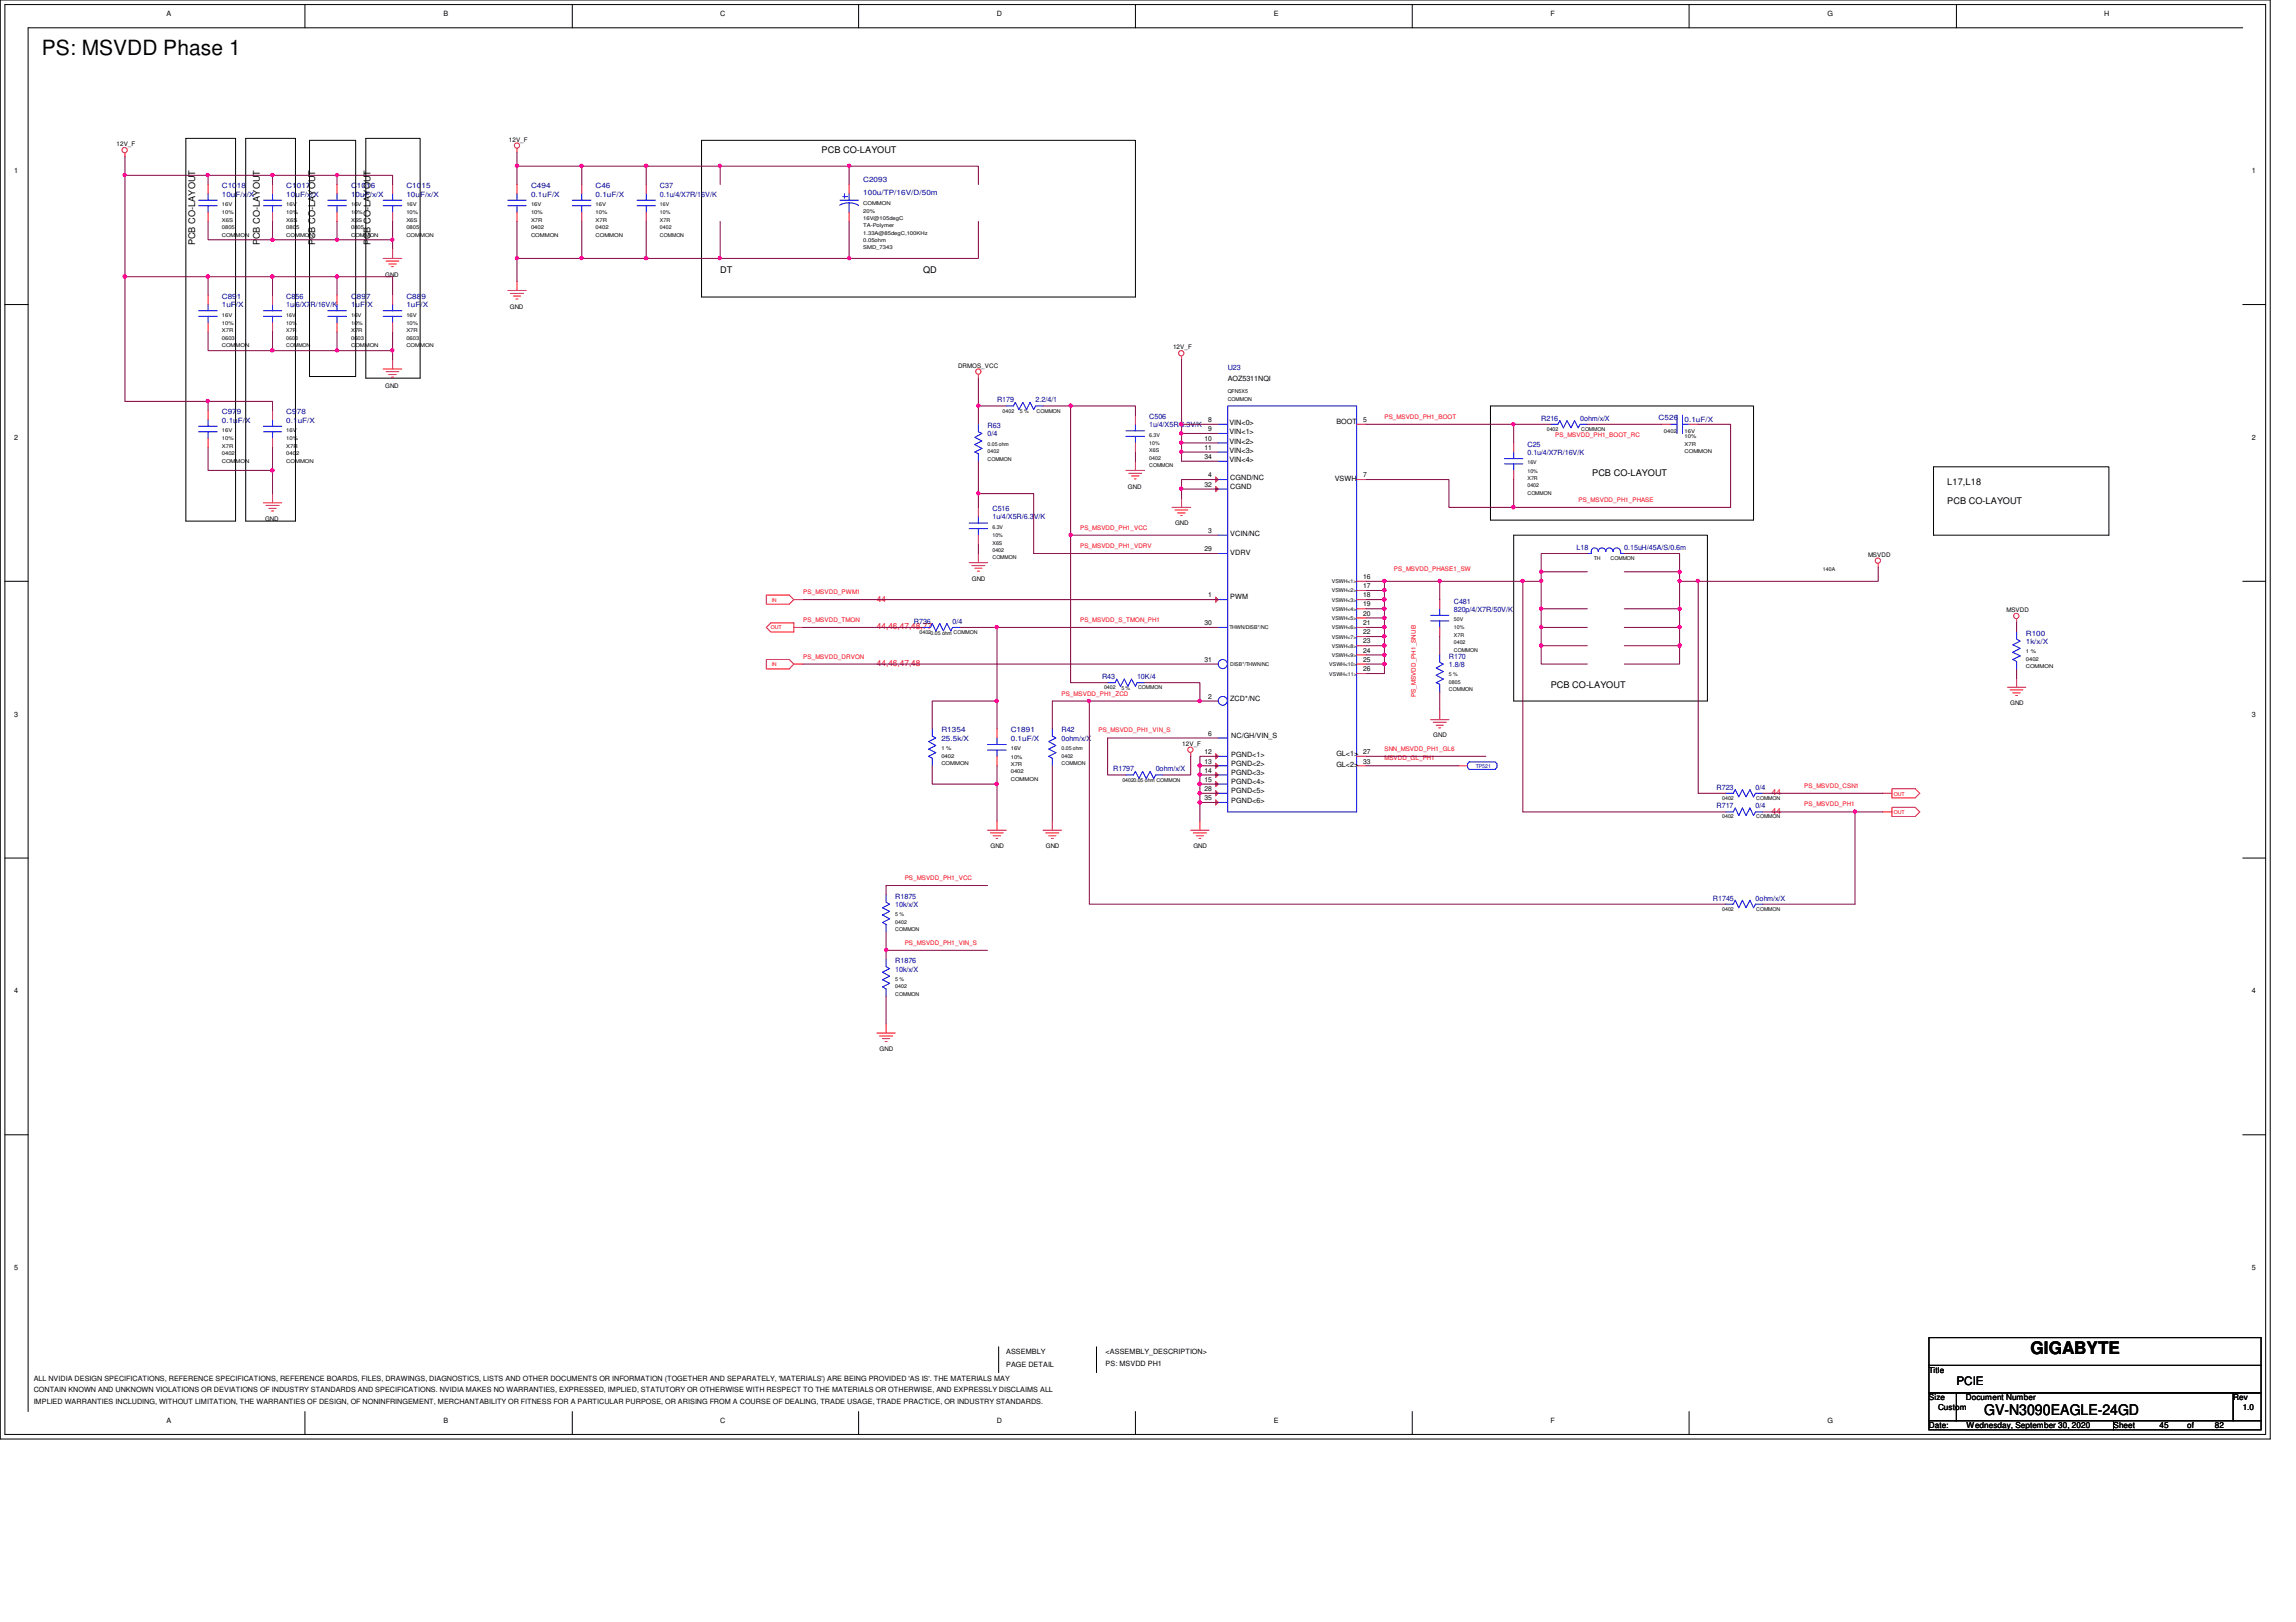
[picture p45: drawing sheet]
<svg xmlns="http://www.w3.org/2000/svg" width="297mm" height="210mm" viewBox="0 0 297 210" stroke-linecap="round" stroke-linejoin="round" font-family="sans-serif">
<defs><g id="words">
<text font-size="2.7" x="5.4" y="7.1">PS: MSVDD Phase 1</text>
<text font-size="2.2" x="262.7" y="175.2">GIGABYTE</text>
<text font-size="1.9" x="256.7" y="183.1">GV-N3090EAGLE-24GD</text>
<text font-size="1.5" x="253.1" y="179.3">PCIE</text>
<g font-size="1.2">
<text x="106.3" y="19.9">PCB CO-LAYOUT</text>
<text x="25.3" y="31.7" transform="rotate(-90 25.3 31.7)">PCB CO-LAYOUT</text>
<text x="33.6" y="31.7" transform="rotate(-90 33.6 31.7)">PCB CO-LAYOUT</text>
<text x="40.8" y="31.7" transform="rotate(-90 40.8 31.7)">PCB CO-LAYOUT</text>
<text x="47.9" y="31.7" transform="rotate(-90 47.9 31.7)">PCB CO-LAYOUT</text>
<text x="93.2" y="35.3">DT</text>
<text x="119.4" y="35.3">QD</text>
<text x="206" y="61.6">PCB CO-LAYOUT</text>
<text x="251.9" y="65.2">PCB CO-LAYOUT</text>
<text x="251.9" y="62.8">L17,L18</text>
<text x="200.6" y="89.1">PCB CO-LAYOUT</text>
</g>
<g font-size="1.1" fill="#f00">
<text x="113.5" y="77.9">44</text>
<text x="113.5" y="81.4">44,46,47,48,77</text>
<text x="113.5" y="86.2">44,46,47,48</text>
<text x="229.2" y="105.3">44</text>
<text x="229.2" y="102.9">44</text>
</g>
<g font-size="1.1">
<text x="249.6" y="177.7">Title</text>
<text x="249.6" y="181.2">Size</text>
<text x="249.6" y="184.8">Date:</text>
<text x="250.7" y="182.4">Custom</text>
<text x="254.3" y="181.2">Document Number</text>
<text x="254.4" y="184.8">Wednesday, September 30, 2020</text>
<text x="273.4" y="184.8">Sheet</text>
<text x="279.4" y="184.8">45</text>
<text x="283" y="184.8">of</text>
<text x="286.6" y="184.8">82</text>
<text x="288.9" y="181.2">Rev</text>
<text x="290.1" y="182.4">1.0</text>
</g>
<g font-size=".9">
<text x="21.5" y="2">A</text>
<text x="57.4" y="2">B</text>
<text x="93.2" y="2">C</text>
<text x="129" y="2">D</text>
<text x="164.8" y="2">E</text>
<text x="200.6" y="2">F</text>
<text x="236.4" y="2">G</text>
<text x="272.2" y="2">H</text>
<text x="1.8" y="22.4">1</text>
<text x="291.3" y="22.4">1</text>
<text x="158.8" y="49.3">AOZ5311NQI</text>
<text x="1.8" y="56.9">2</text>
<text x="155.8" y="57">10</text>
<text x="155.8" y="58.2">11</text>
<text x="155.8" y="59.4">34</text>
<text x="156.3" y="54.6">8</text>
<text x="156.3" y="55.8">9</text>
<text x="159" y="55">VIN&lt;0&gt;</text>
<text x="159" y="56.2">VIN&lt;1&gt;</text>
<text x="159" y="57.4">VIN&lt;2&gt;</text>
<text x="159" y="58.6">VIN&lt;3&gt;</text>
<text x="159" y="59.8">VIN&lt;4&gt;</text>
<text x="172.9" y="54.9">BOOT</text>
<text x="176.4" y="54.6">5</text>
<text x="291.3" y="56.9">2</text>
<text x="155.8" y="63">32</text>
<text x="156.3" y="61.8">4</text>
<text x="159.2" y="62.1">CGND/NC</text>
<text x="159.2" y="63.3">CGND</text>
<text x="172.7" y="62.2">VSWH</text>
<text x="176.4" y="61.8">7</text>
<text x="155.8" y="71.3">29</text>
<text x="156.3" y="69">3</text>
<text x="159.2" y="69.4">VCIN/NC</text>
<text x="159.2" y="71.9">VDRV</text>
<text x="156.3" y="77.3">1</text>
<text x="159.2" y="77.5">PWM</text>
<text x="176.4" y="74.9">16</text>
<text x="176.4" y="76.1">17</text>
<text x="176.4" y="77.3">18</text>
<text x="155.8" y="80.9">30</text>
<text x="176.4" y="78.5">19</text>
<text x="176.4" y="79.7">20</text>
<text x="176.4" y="80.9">21</text>
<text x="176.4" y="82.1">22</text>
<text x="176.4" y="83.3">23</text>
<text x="155.8" y="85.6">31</text>
<text x="176.4" y="84.5">24</text>
<text x="176.4" y="85.6">25</text>
<text x="176.4" y="86.9">26</text>
<text x="1.8" y="92.8">3</text>
<text x="156.3" y="90.4">2</text>
<text x="156.3" y="95.2">6</text>
<text x="159.2" y="90.7">ZCD*/NC</text>
<text x="159.3" y="95.5">NC/GH/VIN_S</text>
<text x="291.3" y="92.8">3</text>
<text x="155.8" y="97.6">12</text>
<text x="155.8" y="98.8">13</text>
<text x="155.8" y="100">14</text>
<text x="155.8" y="101.2">15</text>
<text x="159.3" y="97.9">PGND&lt;1&gt;</text>
<text x="159.3" y="99.1">PGND&lt;2&gt;</text>
<text x="159.3" y="100.3">PGND&lt;3&gt;</text>
<text x="159.3" y="101.5">PGND&lt;4&gt;</text>
<text x="172.9" y="97.8">GL&lt;1&gt;</text>
<text x="172.9" y="99.2">GL&lt;2&gt;</text>
<text x="176.4" y="97.6">27</text>
<text x="176.4" y="98.8">33</text>
<text x="155.8" y="102.4">28</text>
<text x="155.8" y="103.5">35</text>
<text x="159.3" y="102.7">PGND&lt;5&gt;</text>
<text x="159.3" y="103.9">PGND&lt;6&gt;</text>
<text x="1.8" y="128.6">4</text>
<text x="291.3" y="128.6">4</text>
<text x="1.8" y="164.4">5</text>
<text x="291.3" y="164.4">5</text>
<text x="4.4" y="178.7">ALL NVIDIA DESIGN SPECIFICATIONS, REFERENCE SPECIFICATIONS, REFERENCE BOARDS, FILES, DRAWINGS, DIAGNOSTICS, LISTS AND OTHER DOCUMENTS OR INFORMATION (TOGETHER AND SEPARATELY, 'MATERIALS') ARE BEING PROVIDED 'AS IS'. THE MATERIALS MAY</text>
<text x="130.2" y="177">PAGE DETAIL</text>
<text x="130.2" y="175.3">ASSEMBLY</text>
<text x="143" y="175.3">&lt;ASSEMBLY_DESCRIPTION&gt;</text>
<text x="143" y="176.8">PS: MSVDD PH1</text>
<text x="4.4" y="180.2">CONTAIN KNOWN AND UNKNOWN VIOLATIONS OR DEVIATIONS OF INDUSTRY STANDARDS AND SPECIFICATIONS. NVIDIA MAKES NO WARRANTIES, EXPRESSED, IMPLIED, STATUTORY OR OTHERWISE WITH RESPECT TO THE MATERIALS OR OTHERWISE, AND EXPRESSLY DISCLAIMS ALL</text>
<text x="4.4" y="181.7">IMPLIED WARRANTIES INCLUDING, WITHOUT LIMITATION, THE WARRANTIES OF DESIGN, OF NONINFRINGEMENT, MERCHANTABILITY OR FITNESS FOR A PARTICULAR PURPOSE, OR ARISING FROM A COURSE OF DEALING, TRADE USAGE, TRADE PRACTICE, OR INDUSTRY STANDARDS.</text>
<text x="21.5" y="184.1">A</text>
<text x="57.4" y="184.1">B</text>
<text x="93.2" y="184.1">C</text>
<text x="129" y="184.1">D</text>
<text x="164.8" y="184.1">E</text>
<text x="200.6" y="184.1">F</text>
<text x="236.4" y="184.1">G</text>
</g>
<g font-size=".9" fill="#00007f">
<text x="111.7" y="23.5">C2093</text>
<text x="28.7" y="24.4">C1018</text>
<text x="28.7" y="25.4">10uF/x/X</text>
<text x="37" y="24.4">C1017</text>
<text x="37" y="25.4">10uF/x/X</text>
<text x="45.4" y="24.4">C1016</text>
<text x="45.4" y="25.4">10uF/x/X</text>
<text x="52.6" y="24.4">C1015</text>
<text x="52.6" y="25.4">10uF/x/X</text>
<text x="68.7" y="24.4">C494</text>
<text x="68.7" y="25.4">0.1uF/X</text>
<text x="77" y="24.4">C46</text>
<text x="77" y="25.4">0.1uF/X</text>
<text x="85.4" y="24.4">C37</text>
<text x="85.4" y="25.4">0.1u/4/X7R/16V/K</text>
<text x="111.7" y="25.2">100u/TP/16V/D/50m</text>
<text x="28.7" y="38.7">C891</text>
<text x="28.7" y="39.8">1uF/X</text>
<text x="37" y="38.7">C856</text>
<text x="37" y="39.8">1u/6/X7R/16V/K</text>
<text x="45.4" y="38.7">C897</text>
<text x="45.4" y="39.8">1uF/X</text>
<text x="52.6" y="38.7">C889</text>
<text x="52.6" y="39.8">1uF/X</text>
<text x="158.8" y="47.9">U23</text>
<text x="28.7" y="53.6">C979</text>
<text x="37" y="53.6">C978</text>
<text x="129" y="52.1">R179</text>
<text x="134" y="52.1">2.2/4/1</text>
<text x="28.7" y="54.7">0.1uF/X</text>
<text x="37" y="54.7">0.1uF/X</text>
<text x="127.8" y="55.4">R63</text>
<text x="127.8" y="56.5">0/4</text>
<text x="148.7" y="54.2">C506</text>
<text x="148.7" y="55.3">1u/4/X5R/6.3V/K</text>
<text x="197.6" y="57.8">C25</text>
<text x="197.6" y="58.9">0.1u/4/X7R/16V/K</text>
<text x="199.4" y="54.4">R216</text>
<text x="204.4" y="54.4">0ohm/x/X</text>
<text x="214.6" y="54.3">C526</text>
<text x="217.9" y="54.6">0.1uF/X</text>
<text x="128.4" y="66.2">C516</text>
<text x="128.4" y="67.2">1u/4/X5R/6.3V/K</text>
<text x="204" y="71.2">L18</text>
<text x="210.1" y="71.2">0.15uH/45A/S/0.6m</text>
<text x="118.2" y="80.7">R736</text>
<text x="123.2" y="80.7">0/4</text>
<text x="188.1" y="78.1">C481</text>
<text x="188.1" y="79.2">820p/4/X7R/50V/K</text>
<text x="262.1" y="82.3">R100</text>
<text x="262.1" y="83.4">1k/x/X</text>
<text x="142.6" y="87.9">R43</text>
<text x="147.1" y="87.9">10K/4</text>
<text x="187.4" y="85.3">R170</text>
<text x="187.4" y="86.3">1.8/8</text>
<text x="121.8" y="94.8">R1354</text>
<text x="121.8" y="95.9">25.5k/X</text>
<text x="130.8" y="94.8">C1891</text>
<text x="130.8" y="95.9">0.1uF/X</text>
<text x="137.3" y="94.8">R42</text>
<text x="137.3" y="95.9">0ohm/x/X</text>
<text x="144" y="99.8">R1797</text>
<text x="149.5" y="99.8">0ohm/x/X</text>
<text x="222.1" y="104.6">R717</text>
<text x="222.1" y="102.2">R723</text>
<text x="227.1" y="104.6">0/4</text>
<text x="227.1" y="102.2">0/4</text>
<text x="115.8" y="116.3">R1875</text>
<text x="115.8" y="117.3">10k/x/X</text>
<text x="221.6" y="116.5">R1745</text>
<text x="227.1" y="116.5">0ohm/x/X</text>
<text x="115.8" y="124.6">R1876</text>
<text x="115.8" y="125.7">10k/x/X</text>
</g>
<g font-size=".8">
<text x="15.1" y="18.9">12V_F</text>
<text x="65.8" y="18.3">12V_F</text>
<text x="49.8" y="35.9">GND</text>
<text x="66" y="40">GND</text>
<text x="123.9" y="47.7">DRMOS_VCC</text>
<text x="151.8" y="45.2">12V_F</text>
<text x="49.8" y="50.2">GND</text>
<text x="145.9" y="63.3">GND</text>
<text x="34.3" y="67.5">GND</text>
<text x="152" y="68">GND</text>
<text x="125.7" y="75.1">GND</text>
<text x="241.7" y="72.1">MSVDD</text>
<text x="259.6" y="79.2">MSVDD</text>
<text x="185.4" y="95.4">GND</text>
<text x="260.1" y="91.3">GND</text>
<text x="152.9" y="96.5">12V_F</text>
<text x="128.1" y="109.8">GND</text>
<text x="135.3" y="109.8">GND</text>
<text x="154.4" y="109.8">GND</text>
<text x="113.8" y="136">GND</text>
</g>
<g font-size=".8" fill="#f00">
<text x="179.1" y="54.2">PS_MSVDD_PH1_BOOT</text>
<text x="201.2" y="56.6">PS_MSVDD_PH1_BOOT_RC</text>
<text x="204.2" y="64.9">PS_MSVDD_PH1_PHASE</text>
<text x="139.7" y="68.5">PS_MSVDD_PH1_VCC</text>
<text x="139.7" y="70.9">PS_MSVDD_PH1_VDRV</text>
<text x="103.9" y="76.9">PS_MSVDD_PWM1</text>
<text x="180.3" y="73.9">PS_MSVDD_PHASE1_SW</text>
<text x="103.9" y="80.5">PS_MSVDD_TMON</text>
<text x="139.7" y="80.5">PS_MSVDD_S_TMON_PH1</text>
<text x="103.9" y="85.3">PS_MSVDD_DRVON</text>
<text x="137.3" y="90">PS_MSVDD_PH1_ZCD</text>
<text x="142.1" y="94.8">PS_MSVDD_PH1_VIN_S</text>
<text x="183.2" y="90.3" transform="rotate(-90 183.2 90.3)">PS_MSVDD_PH1_SNUB</text>
<text x="179.1" y="98.4">MSVDD_GL_PH1</text>
<text x="179.1" y="97.2">SNN_MSVDD_PH1_GL6</text>
<text x="233.4" y="102">PS_MSVDD_CSN1</text>
<text x="233.4" y="104.4">PS_MSVDD_PH1</text>
<text x="117" y="113.9">PS_MSVDD_PH1_VCC</text>
<text x="117" y="122.3">PS_MSVDD_PH1_VIN_S</text>
</g>
<g font-size=".7">
<text x="28.7" y="26.7">16V</text>
<text x="28.7" y="29.6">0805</text>
<text x="28.7" y="28.7">X6S</text>
<text x="28.7" y="27.7">10%</text>
<text x="37" y="27.7">10%</text>
<text x="37" y="28.7">X6S</text>
<text x="37" y="26.7">16V</text>
<text x="37" y="29.6">0805</text>
<text x="45.4" y="28.7">X6S</text>
<text x="45.4" y="26.7">16V</text>
<text x="45.4" y="27.7">10%</text>
<text x="45.4" y="29.6">0805</text>
<text x="52.6" y="26.7">16V</text>
<text x="52.6" y="27.7">10%</text>
<text x="52.6" y="29.6">0805</text>
<text x="52.6" y="28.7">X6S</text>
<text x="68.7" y="28.7">X7R</text>
<text x="68.7" y="29.6">0402</text>
<text x="68.7" y="26.7">16V</text>
<text x="68.7" y="27.7">10%</text>
<text x="77" y="29.6">0402</text>
<text x="77" y="26.7">16V</text>
<text x="77" y="27.7">10%</text>
<text x="77" y="28.7">X7R</text>
<text x="85.4" y="26.7">16V</text>
<text x="85.4" y="27.7">10%</text>
<text x="85.4" y="28.7">X7R</text>
<text x="85.4" y="29.6">0402</text>
<text x="111.7" y="28.4">16V@105degC</text>
<text x="111.7" y="26.5">COMMON</text>
<text x="111.7" y="29.4">TA-Polymer</text>
<text x="111.7" y="27.5">20%</text>
<text x="28.7" y="30.6">COMMON</text>
<text x="37" y="30.6">COMMON</text>
<text x="45.4" y="30.6">COMMON</text>
<text x="52.6" y="30.6">COMMON</text>
<text x="68.7" y="30.6">COMMON</text>
<text x="77" y="30.6">COMMON</text>
<text x="85.4" y="30.6">COMMON</text>
<text x="111.7" y="32.3">SMD_7343</text>
<text x="111.7" y="31.3">0.05ohm</text>
<text x="111.7" y="30.4">1.33A@85degC,100KHz</text>
<text x="28.7" y="41">16V</text>
<text x="37" y="41">16V</text>
<text x="45.4" y="41">16V</text>
<text x="52.6" y="41">16V</text>
<text x="28.7" y="44.9">COMMON</text>
<text x="28.7" y="42.1">10%</text>
<text x="28.7" y="44">0603</text>
<text x="28.7" y="43">X7R</text>
<text x="37" y="44">0603</text>
<text x="37" y="44.9">COMMON</text>
<text x="37" y="43">X7R</text>
<text x="37" y="42.1">10%</text>
<text x="45.4" y="44">0603</text>
<text x="45.4" y="44.9">COMMON</text>
<text x="45.4" y="42.1">10%</text>
<text x="45.4" y="43">X7R</text>
<text x="52.6" y="44">0603</text>
<text x="52.6" y="42.1">10%</text>
<text x="52.6" y="43">X7R</text>
<text x="52.6" y="44.9">COMMON</text>
<text x="129.7" y="53.4">0402</text>
<text x="131.9" y="53.5">5 %</text>
<text x="134.1" y="53.4">COMMON</text>
<text x="158.8" y="50.9">QFN5X5</text>
<text x="158.8" y="51.9">COMMON</text>
<text x="28.7" y="57">10%</text>
<text x="28.7" y="58.9">0402</text>
<text x="28.7" y="58">X7R</text>
<text x="28.7" y="55.9">16V</text>
<text x="28.7" y="59.9">COMMON</text>
<text x="37" y="55.9">16V</text>
<text x="37" y="57">10%</text>
<text x="37" y="58">X7R</text>
<text x="37" y="59.9">COMMON</text>
<text x="37" y="58.9">0402</text>
<text x="127.8" y="58.7">0402</text>
<text x="127.8" y="59.6">COMMON</text>
<text x="127.8" y="57.7">0.05 ohm</text>
<text x="148.7" y="56.5">6.3V</text>
<text x="148.7" y="59.5">0402</text>
<text x="148.7" y="58.5">X6S</text>
<text x="148.7" y="57.6">10%</text>
<text x="200.1" y="55.8">0402</text>
<text x="204.6" y="55.8">COMMON</text>
<text x="215.3" y="56">0402</text>
<text x="217.9" y="58.7">COMMON</text>
<text x="217.9" y="56.7">10%</text>
<text x="217.9" y="56">16V</text>
<text x="217.9" y="57.7">X7R</text>
<text x="148.7" y="60.5">COMMON</text>
<text x="197.6" y="60.1">16V</text>
<text x="197.6" y="61.2">10%</text>
<text x="197.6" y="64">COMMON</text>
<text x="197.6" y="63.1">0402</text>
<text x="197.6" y="62.1">X7R</text>
<text x="128.4" y="71.4">0402</text>
<text x="128.4" y="70.5">X6S</text>
<text x="128.4" y="68.5">6.3V</text>
<text x="128.4" y="69.5">10%</text>
<text x="128.4" y="72.4">COMMON</text>
<text x="172.3" y="75.5">VSWH&lt;1&gt;</text>
<text x="172.3" y="76.7">VSWH&lt;2&gt;</text>
<text x="172.3" y="77.9">VSWH&lt;3&gt;</text>
<text x="206.2" y="72.5">TH</text>
<text x="208.4" y="72.5">COMMON</text>
<text x="235.8" y="73.9">140A</text>
<text x="119" y="82">04020.05 ohm COMMON</text>
<text x="159" y="81.4">THWN/DISB*/NC</text>
<text x="172.3" y="79.1">VSWH&lt;4&gt;</text>
<text x="172.3" y="80.3">VSWH&lt;5&gt;</text>
<text x="172.3" y="81.4">VSWH&lt;6&gt;</text>
<text x="172.3" y="82.6">VSWH&lt;7&gt;</text>
<text x="172.3" y="83.9">VSWH&lt;8&gt;</text>
<text x="188.1" y="80.4">50V</text>
<text x="188.1" y="82.4">X7R</text>
<text x="188.1" y="81.4">10%</text>
<text x="188.1" y="83.4">0402</text>
<text x="142.8" y="89.2">0402</text>
<text x="145.1" y="89.3">5 %</text>
<text x="147.2" y="89.2">COMMON</text>
<text x="159.2" y="86.2">DISB*/THWN/NC</text>
<text x="172" y="86.2">VSWH&lt;10&gt;</text>
<text x="172" y="87.4">VSWH&lt;11&gt;</text>
<text x="172.3" y="85">VSWH&lt;9&gt;</text>
<text x="187.4" y="88.5">0805</text>
<text x="187.4" y="87.5">5 %</text>
<text x="187.4" y="89.5">COMMON</text>
<text x="188.1" y="84.3">COMMON</text>
<text x="262.1" y="85.5">0402</text>
<text x="262.1" y="86.5">COMMON</text>
<text x="262.1" y="84.5">1 %</text>
<text x="121.8" y="99">COMMON</text>
<text x="121.8" y="97.1">1 %</text>
<text x="121.8" y="98">0402</text>
<text x="130.8" y="100.1">0402</text>
<text x="130.8" y="101">COMMON</text>
<text x="130.8" y="99.1">X7R</text>
<text x="130.8" y="97.1">16V</text>
<text x="130.8" y="98.2">10%</text>
<text x="137.3" y="97.1">0.05 ohm</text>
<text x="137.3" y="99">COMMON</text>
<text x="137.3" y="98">0402</text>
<text x="145.2" y="101.1">04020.05 ohm COMMON</text>
<text x="222.8" y="105.9">0402</text>
<text x="222.8" y="103.5">0402</text>
<text x="227.2" y="105.9">COMMON</text>
<text x="227.2" y="103.5">COMMON</text>
<text x="115.8" y="119.5">0402</text>
<text x="115.8" y="118.6">5 %</text>
<text x="222.8" y="117.9">0402</text>
<text x="227.2" y="117.9">COMMON</text>
<text x="115.8" y="120.5">COMMON</text>
<text x="115.8" y="127">5 %</text>
<text x="115.8" y="128.9">COMMON</text>
<text x="115.8" y="127.9">0402</text>
</g>
<g font-size=".7" fill="#f00">
<text x="99.9" y="77.9">IN</text>
<text x="99.7" y="81.4">OUT</text>
<text x="99.9" y="86.2">IN</text>
<text x="245" y="105.3">OUT</text>
<text x="245" y="103">OUT</text>
</g>
<text font-size=".7" fill="#00007f" x="190.9" y="99.4">TP521</text>
</g></defs>
<g fill="none" stroke="#000" stroke-width=".13">
<path d="M0 0h293.7v186.2h-293.7zM.6 .6h292.5v185h-292.5zM24 17.9h6.5v49.5h-6.5zM31.8 17.9h6.4v49.5h-6.4zM39.5 .6v3M40 18.2h6v30.5h-6zM47.3 17.9h7.1v31h-7.1zM74 .6v3M90.8 18.2h56.1v20.2h-56.1zM111.1 .6v3M146.9 .6v3M182.7 .6v3"/>
<path d="M218.5 .6v3M253.1 .6v3M290.1 3.6h-286.5v179.1M.6 39.4h3M290.1 39.4h3M192.8 52.5h34.1v14.8h-34.1zM.6 75.2h3M195.8 69.3h25.1v21.4h-25.1zM250.1 60.4h22.7v8.9h-22.7zM290.1 75.2h3M.6 111h3M290.1 111h3"/>
<path d="M.6 146.9h3M290.1 146.9h3M129.2 174.3v3.3M141.9 174.3v3.3M249.6 173.1h42.9v3.6h-42.9zM249.6 176.7h42.9v3.6h-42.9zM39.5 182.7v2.9M74 182.7v2.9M111.1 182.7v2.9M146.9 182.7v2.9M182.7 182.7v2.9M218.5 182.7v2.9"/>
<path d="M249.6 180.3h3.5v3.6h-3.5zM249.6 183.9h23.8v1.1h-23.8zM253.1 180.3h35.8v3.6h-35.8zM273.4 183.9h19.1v1.1h-19.1zM288.9 180.3h3.6v3.6h-3.6z"/>
</g>
<g fill="none" stroke="#f00" stroke-width=".13">
<path d="M16.2 19.8v.5M66.9 19.2v.5M49.6 33.4h2.4M49.9 33.8h1.7M50.3 34.2h1M50.7 34.5h.2M50.8 32.2v1.2M65.7 37.6h2.4M66 38h1.7M66.4 38.3h.9M66.8 38.7h.2M66.9 36.4v1.2"/>
<path d="M49.6 47.8h2.4M49.9 48.1h1.7M50.3 48.5h1M50.7 48.8h.2M50.8 46.6v1.2M126.6 48.5v.4M130.2 52.5h.1M135 52.5h.1M146.9 59.7v1.2M146.9 53.7v1.2M146.9 57.3v1.2M152.9 46.1v.5"/>
<path d="M34.1 65.1h2.3M34.4 65.4h1.7M34.8 65.8h.9M35.1 66.1h.3M35.3 63.9v1.2M103.9 77.6h-1.2l-.6 .6h-3v-1.2h3l.6 .6M125.4 72.8h2.4M125.7 73.2h1.7M126.1 73.5h.9M126.4 73.9h.3M126.6 71.6v1.2M145.7 60.9h2.4"/>
<path d="M146 61.3h1.7M146.4 61.6h1M146.8 62h.2M151.6 65.7h2.4M152 66h1.7M152.4 66.4h.9M152.7 66.7h.2M152.9 64.5v1.2M243 72.9v.5M99.7 80.6h3v1.2h-3l-.6-.6zM102.7 81.2h1.2M103.9 85.9h-1.2l-.6 .7h-3v-1.3h3l.6 .6"/>
<path d="M129 94.3v1.2M129 97.9v1.2M136.1 94.3h.1M136.1 99.1h.1M143.3 88.3h.1M148.1 88.3h.1M154 97.4v.5M185.1 93.1h2.3M185.4 93.5h1.7M185.8 93.9h.9M186.1 94.2h.3M186.3 91.9v1.2"/>
<path d="M259.7 88.9h2.4M260.1 89.3h1.6M260.4 89.7h1M260.8 90h.2M260.9 87.8v1.1M260.9 80.1v.5M127.8 107.4h2.4M128.1 107.8h1.7M128.5 108.2h1M128.9 108.5h.2M129 106.3v1.1M135 107.4h2.3"/>
<path d="M135.3 107.8h1.7M135.7 108.2h.9M136 108.5h.3M136.1 106.3v1.1M145.7 100.3h.1M150.4 100.3h.1M154 107.4h2.4M154.4 107.8h1.7M154.8 108.2h.9M155.1 108.5h.3M155.2 106.3v1.1M243.6 105.1h1.2"/>
<path d="M243.6 102.7h1.2M244.8 104.5h3l.6 .6-.6 .6h-3zM244.8 102.1h3l.6 .6-.6 .6h-3zM113.4 133.7h2.4M113.8 134.1h1.7M114.2 134.4h.9M114.5 134.8h.3M114.6 132.5v1.2"/>
<circle cx="16.1" cy="19.4" r=".34"/>
<circle cx="66.9" cy="18.8" r=".34"/>
<circle cx="126.6" cy="48.1" r=".34"/>
<circle cx="152.8" cy="45.7" r=".34"/>
<circle cx="242.9" cy="72.6" r=".34"/>
<circle cx="260.9" cy="79.7" r=".34"/>
<circle cx="154" cy="97" r=".34"/>
</g>
<g fill="none" stroke="#00f" stroke-width=".13">
<path d="M130.2 52.5h.9l.3-.4 .4 .9 .5-.9 .5 .9 .5-.9 .4 .9 .3-.5h1M145.7 55.8h2.4M145.7 56.5h2.4M146.9 56.5v.8M146.9 54.9v.9M157.6 58.5h1.2M157.6 54.9h1.2M157.6 57.3h1.2M157.6 56.1h1.2M157.6 59.7h1.2M158.8 52.5h16.7v52.6h-16.7zM175.5 54.9h.1"/>
<path d="M157.6 71.6h1.2M157.6 62.1h1.2M157.6 63.3h1.2M157.6 69.3h1.2M157.6 77.6h1.2M175.5 62.1h.1M175.5 75.2h.1M175.5 76.4h.1M175.5 77.6h.1M175.5 78.8h.1M175.5 80h.1M127.8 96.4h2.4"/>
<path d="M127.8 97.1h2.4M129 97.1v.8M129 95.5v.9M136.1 94.3v.9l.5 .3-.9 .5 .9 .5-.9 .4 .9 .5-.9 .5 .4 .2v1M143.3 88.3h1l.2-.4 .4 .9 .6-.9 .4 .9 .5-.9 .5 .9 .2-.5h1M157.6 95.5h1.2M157.6 99.1h1.2M157.6 97.9h1.2M157.6 81.2h1.2M175.5 99.1h.1M175.5 87.2h.1M175.5 85.9h.1"/>
<path d="M175.5 82.4h.1M175.5 81.2h.1M175.5 84.8h.1M175.5 83.6h.1M175.5 97.9h.1M145.7 100.3h.9l.3-.5 .5 1 .4-1 .5 1 .5-1 .5 1 .2-.5h.9M157.6 102.7h1.2M157.6 101.5h1.2M157.6 100.3h1.2M157.6 103.8h1.2"/>
<circle cx="158.2" cy="85.9" r=".59"/>
<circle cx="158.2" cy="90.7" r=".58"/>
</g>
<path d="M157.3 77.3l.3 .3-.3 .3z" fill="#f00"/>
<path d="M157.3 77.3l.3 .3-.3 .3zM157.6 77.6h.1M157.6 69.3h.1M157.6 90.7h.1" fill="none" stroke="#f00" stroke-width=".13"/>
<path d="M157.3 61.7l.3 .4-.3 .3z" fill="#f00"/>
<path d="M157.6 54.9h.1M157.6 56.1h.1M157.6 57.3h.1M157.6 58.5h.1M175.5 54.9h1.2M157.3 61.7l.3 .4-.3 .3zM157.6 62.1h.1M175.5 62.1h1.2M157.6 95.5h.1" fill="none" stroke="#f00" stroke-width=".13"/>
<path d="M157.3 97.5l.3 .4-.3 .3z" fill="#f00"/>
<path d="M157.3 97.5l.3 .4-.3 .3zM157.6 97.9h.1" fill="none" stroke="#f00" stroke-width=".13"/>
<path d="M157.3 98.8l.3 .3-.3 .3z" fill="#f00"/>
<path d="M157.3 98.8l.3 .3-.3 .3zM157.6 99.1h.1" fill="none" stroke="#f00" stroke-width=".13"/>
<path d="M157.3 99.9l.3 .4-.3 .3z" fill="#f00"/>
<path d="M157.3 99.9l.3 .4-.3 .3zM157.6 100.3h.1" fill="none" stroke="#f00" stroke-width=".13"/>
<path d="M157.3 101.1l.3 .4-.3 .3z" fill="#f00"/>
<g fill="none" stroke="#f00" stroke-width=".13">
<path d="M175.5 75.2h1.2M175.5 76.4h1.2M175.5 77.6h1.2M175.5 78.8h1.2M175.5 80h1.2M175.5 81.2h1.2M175.5 82.4h1.2M175.5 83.6h1.2M175.5 84.8h1.2M175.5 85.9h1.2M175.5 87.2h1.2M175.5 97.9h1.2"/>
<path d="M157.3 101.1l.3 .4-.3 .3zM157.6 101.5h.1"/>
</g>
<path d="M157.3 102.3l.3 .4-.3 .3z" fill="#f00"/>
<path d="M157.6 71.6h.1M157.6 81.2h.1M157.6 85.9h.1M157.3 102.3l.3 .4-.3 .3zM157.6 102.7h.1" fill="none" stroke="#f00" stroke-width=".13"/>
<path d="M157.3 62.9l.3 .4-.3 .3z" fill="#f00"/>
<path d="M157.6 59.7h.1M157.3 62.9l.3 .4-.3 .3zM157.6 63.3h.1M175.5 99.1h1.2" fill="none" stroke="#f00" stroke-width=".13"/>
<path d="M157.3 103.5l.3 .3-.3 .4z" fill="#f00"/>
<g fill="none" stroke="#f00" stroke-width=".13">
<path d="M26.9 38.2v1.2M26.9 23.9v1.2M26.9 27.5v1.2M35.3 38.2v1.2M35.3 23.9v1.2M35.3 27.5v1.2M43.6 38.2v1.2M43.6 23.9v1.2M43.6 27.5v1.2M50.8 38.2v1.2M50.8 23.9v1.2M50.8 27.5v1.2"/>
<path d="M66.9 23.9v1.2M66.9 27.5v1.2M75.3 23.9v1.2M75.3 27.5v1.2M83.6 23.9v1.2M83.6 27.5v1.2M109.9 23.9v1.2M109.9 27.5v1.2M26.9 53.1v1.2M26.9 56.7v1.2M26.9 41.8v1.2M35.3 53.1v1.2"/>
<path d="M35.3 56.7v1.2M35.3 41.8v1.2M43.6 41.8v1.2M50.8 41.8v1.2M126.6 54.9h.1M126.6 59.7h.1M195.8 57.3v1.2M200.6 54.9h.1M205.4 54.9h.1M214.9 54.9h1.2M218.5 54.9h1.2M126.6 65.7v1.1"/>
<path d="M126.6 69.3v1.1M186.3 77.6v1.2M195.8 60.9v1.2M205.4 71.6h.1M210.1 71.6h.1M119.4 81.2h.1M120.6 94.3h.1M120.6 99.1h.1M124.2 81.2h.1M186.3 84.8h.1M186.3 89.5h.1M186.3 81.2v1.2"/>
<path d="M188.7 99.1h1.2M260.9 81.8h.1M260.9 86.6h.1M114.6 115.8h.1M157.3 103.5l.3 .3-.3 .4zM157.6 103.8h.1M223.3 117h.1M223.3 105.1h.1M223.3 102.7h.1M228 117h.1M228 105.1h.1M228 102.7h.1"/>
<path d="M114.6 124.2h.1M114.6 128.9h.1M114.6 120.6h.1"/>
</g>
<g fill="none" stroke="#00f" stroke-width=".13">
<path d="M25.7 25.9h2.4M25.7 26.6h2.4M26.9 39.4v.8M26.9 26.6v.9M26.9 25.1v.8M34.1 25.9h2.3M34.1 26.6h2.3M35.3 39.4v.8M35.3 26.6v.9M35.3 25.1v.8M42.4 25.9h2.4M42.4 26.6h2.4"/>
<path d="M43.6 39.4v.8M43.6 26.6v.9M43.6 25.1v.8M49.6 25.9h2.4M49.6 26.6h2.4M50.8 39.4v.8M50.8 26.6v.9M50.8 25.1v.8M65.7 25.9h2.4M65.7 26.6h2.4M66.9 26.6v.9M66.9 25.1v.8"/>
<path d="M74 25.9h2.5M74 26.6h2.5M75.3 26.6v.9M75.3 25.1v.8M82.4 25.9h2.4M82.4 26.6h2.4M83.6 26.6v.9M83.6 25.1v.8M108.6 26.5a2.53 2.53 0 0 1 2.5 .1M108.7 25.9h2.4M109 25.4h.6M109.3 25.1v.6"/>
<path d="M109.9 25.1v.8M109.9 26.2v1.3M25.7 55.2h2.4M25.7 55.9h2.4M25.7 40.2h2.4M25.7 40.9h2.4M26.9 55.9v.8M26.9 54.3v.9M26.9 40.9v.9M34.1 55.2h2.3M34.1 55.9h2.3M34.1 40.2h2.3"/>
<path d="M34.1 40.9h2.3M35.3 55.9v.8M35.3 54.3v.9M35.3 40.9v.9M42.4 40.2h2.4M42.4 40.9h2.4M43.6 40.9v.9M49.6 40.2h2.4M49.6 40.9h2.4M50.8 40.9v.9M126.6 54.9v1l.4 .2-.9 .5 .9 .5-.9 .4 .9 .5-.9 .5 .5 .2v1M194.6 59.4h2.4"/>
<path d="M195.8 58.5v.9M200.6 54.9h.9l.3-.5 .5 1 .4-1 .5 1 .5-1 .5 1 .2-.5h1M216.1 54.9h.9M217 53.7v2.4M217.7 54.9h.8M217.7 53.7v2.4M125.4 67.7h2.4M125.4 68.4h2.4M126.6 68.4v.9M126.6 66.8v.9M185.1 79.6h2.3M186.3 78.8v.8"/>
<path d="M194.6 60h2.4M195.8 60v.9M206.8 71.4a.44 .44 0 0 0-.5-.5 .44 .44 0 0 0-.4 .5v.2h-.5M206.8 71.4a.47 .47 0 0 1 .5-.5 .47 .47 0 0 1 .4 .5M207.8 71.4v-.3a.45 .45 0 0 1 .5-.2 .45 .45 0 0 1 .4 .5M208.7 71.4a.47 .47 0 0 1 .5-.5 .47 .47 0 0 1 .4 .5M209.7 71.4v.2h.4M119.4 81.2h1l.2-.5 .5 1 .5-1 .4 1 .5-1 .5 1 .2-.5h1M120.6 94.3v.9l.5 .3-1 .5 1 .5-1 .4 1 .5-1 .5 .5 .2v1M185.1 80.3h2.3M186.3 84.8v.9l.4 .2-.9 .5 .9 .5-.9 .5 .9 .5-.9 .4 .5 .3v.9M186.3 80.3v.9"/>
<path d="M189.9 99.1h.1M190.1 98.6h3.3l.3 .2v.5l-.3 .3h-3.3l-.2-.3v-.5zM260.9 81.8v.9l.5 .3-1 .4 1 .5-1 .5 1 .5-1 .4 .5 .3v1M114.6 115.8v1l.5 .2-.9 .5 .9 .4-.9 .5 .9 .5-.9 .5 .4 .2v1M223.3 117h.9l.3-.5 .5 1 .4-1 .5 1 .5-1 .5 1 .2-.5h.9M223.3 105.1h.9l.3-.5 .5 .9 .4-.9 .5 .9 .5-.9 .5 .9 .2-.4h.9M223.3 102.7h.9l.3-.5 .5 .9 .4-.9 .5 .9 .5-.9 .5 .9 .2-.4h.9M114.6 124.2v.9l.5 .2-.9 .5 .9 .5-.9 .5 .9 .5-.9 .4 .4 .3v.9"/>
</g>
<path d="M16.2 20.3v15.5" fill="none" stroke="#7f0040" stroke-width=".13"/>
<path d="M16 22.5h.3v.1v.2l-.2 .1-.1-.1z" fill-rule="evenodd" fill="#f0f"/>
<path d="M16 22.5h.3v.1v.2l-.2 .1-.1-.1z" fill="none" stroke="#f0f" stroke-width=".13"/>
<path d="M16.2 35.8v16.1" fill="none" stroke="#7f0040" stroke-width=".13"/>
<path d="M16 35.6h.3v.2v.1l-.2 .1-.1-.1z" fill-rule="evenodd" fill="#f0f"/>
<path d="M16 35.6h.3v.2v.1l-.2 .1-.1-.1z" fill="none" stroke="#f0f" stroke-width=".13"/>
<path d="M16.2 51.9h10.7" fill="none" stroke="#7f0040" stroke-width=".13"/>
<path d="M26.7 51.7h.3l.1 .2-.1 .1-.1 .1-.2-.1z" fill-rule="evenodd" fill="#f0f"/>
<path d="M26.7 51.7h.3l.1 .2-.1 .1-.1 .1-.2-.1z" fill="none" stroke="#f0f" stroke-width=".13"/>
<path d="M16.2 35.8h10.7v2.4M26.9 53.1v-1.2h8.4v1.2" fill="none" stroke="#7f0040" stroke-width=".13"/>
<path d="M26.7 35.6h.3l.1 .2-.1 .1-.1 .1-.2-.1z" fill-rule="evenodd" fill="#f0f"/>
<path d="M26.7 35.6h.3l.1 .2-.1 .1-.1 .1-.2-.1z" fill="none" stroke="#f0f" stroke-width=".13"/>
<path d="M26.9 22.7v1.2" fill="none" stroke="#7f0040" stroke-width=".13"/>
<path d="M26.7 22.5h.3l.1 .1-.1 .2-.1 .1-.2-.1z" fill-rule="evenodd" fill="#f0f"/>
<path d="M26.7 22.5h.3l.1 .1-.1 .2-.1 .1-.2-.1z" fill="none" stroke="#f0f" stroke-width=".13"/>
<path d="M16.2 22.7h19.1v1.2M26.9 35.8h8.4v2.4M35.3 35.8h8.3v2.4" fill="none" stroke="#7f0040" stroke-width=".13"/>
<path d="M43.4 35.6h.3l.1 .2-.1 .1-.1 .1-.2-.1z" fill-rule="evenodd" fill="#f0f"/>
<path d="M43.4 35.6h.3l.1 .2-.1 .1-.1 .1-.2-.1z" fill="none" stroke="#f0f" stroke-width=".13"/>
<path d="M35.1 35.6h.3l.1 .2-.1 .1-.2 .1-.1-.1z" fill-rule="evenodd" fill="#f0f"/>
<path d="M35.1 35.6h.3l.1 .2-.1 .1-.2 .1-.1-.1z" fill="none" stroke="#f0f" stroke-width=".13"/>
<path d="M43.6 22.7v1.2" fill="none" stroke="#7f0040" stroke-width=".13"/>
<path d="M43.4 22.5h.3l.1 .1-.1 .2-.1 .1-.2-.1z" fill-rule="evenodd" fill="#f0f"/>
<path d="M43.4 22.5h.3l.1 .1-.1 .2-.1 .1-.2-.1z" fill="none" stroke="#f0f" stroke-width=".13"/>
<path d="M35.3 22.7h8.3" fill="none" stroke="#7f0040" stroke-width=".13"/>
<path d="M35.1 22.5h.3l.1 .1-.1 .2-.2 .1-.1-.1z" fill-rule="evenodd" fill="#f0f"/>
<path d="M35.1 22.5h.3l.1 .1-.1 .2-.2 .1-.1-.1z" fill="none" stroke="#f0f" stroke-width=".13"/>
<path d="M43.6 35.8h7.2v2.4M43.6 22.7h7.2v1.2M75.3 21.5h-8.4v2.4" fill="none" stroke="#7f0040" stroke-width=".13"/>
<path d="M66.7 21.3h.3l.1 .2-.1 .1-.1 .1-.2-.1z" fill-rule="evenodd" fill="#f0f"/>
<path d="M66.7 21.3h.3l.1 .2-.1 .1-.1 .1-.2-.1z" fill="none" stroke="#f0f" stroke-width=".13"/>
<path d="M75.1 21.3h.3v.2v.1l-.2 .1-.1-.1z" fill-rule="evenodd" fill="#f0f"/>
<path d="M75.1 21.3h.3v.2v.1l-.2 .1-.1-.1z" fill="none" stroke="#f0f" stroke-width=".13"/>
<path d="M66.9 19.7v1.8M75.3 21.5v2.4M83.6 21.5v2.4" fill="none" stroke="#7f0040" stroke-width=".13"/>
<path d="M83.4 21.3h.3l.1 .2-.1 .1-.1 .1-.2-.1z" fill-rule="evenodd" fill="#f0f"/>
<path d="M83.4 21.3h.3l.1 .2-.1 .1-.1 .1-.2-.1z" fill="none" stroke="#f0f" stroke-width=".13"/>
<path d="M75.3 21.5h17.9v2.4" fill="none" stroke="#7f0040" stroke-width=".13"/>
<path d="M93 21.3h.3v.2v.1l-.2 .1-.1-.1z" fill-rule="evenodd" fill="#f0f"/>
<path d="M93 21.3h.3v.2v.1l-.2 .1-.1-.1z" fill="none" stroke="#f0f" stroke-width=".13"/>
<path d="M109.9 21.5v2.4" fill="none" stroke="#7f0040" stroke-width=".13"/>
<path d="M109.7 21.3h.3l.1 .2-.1 .1-.1 .1-.2-.1z" fill-rule="evenodd" fill="#f0f"/>
<path d="M109.7 21.3h.3l.1 .2-.1 .1-.1 .1-.2-.1z" fill="none" stroke="#f0f" stroke-width=".13"/>
<path d="M93.2 21.5h33.4v2.4M152.9 46.6v8.3" fill="none" stroke="#7f0040" stroke-width=".13"/>
<path d="M152.7 54.8h.3v.1v.1l-.2 .1-.1-.1z" fill-rule="evenodd" fill="#f0f"/>
<path d="M152.7 54.8h.3v.1v.1l-.2 .1-.1-.1z" fill="none" stroke="#f0f" stroke-width=".13"/>
<path d="M152.9 54.9v2.4" fill="none" stroke="#7f0040" stroke-width=".13"/>
<path d="M152.7 55.9h.3v.2v.1l-.2 .1-.1-.1z" fill-rule="evenodd" fill="#f0f"/>
<path d="M152.7 55.9h.3v.2v.1l-.2 .1-.1-.1z" fill="none" stroke="#f0f" stroke-width=".13"/>
<path d="M152.7 57.1h.3v.2v.1l-.2 .1-.1-.1z" fill-rule="evenodd" fill="#f0f"/>
<path d="M152.7 57.1h.3v.2v.1l-.2 .1-.1-.1z" fill="none" stroke="#f0f" stroke-width=".13"/>
<path d="M152.9 57.3v2.4" fill="none" stroke="#7f0040" stroke-width=".13"/>
<path d="M152.7 58.3h.3v.2v.1l-.2 .1-.1-.1z" fill-rule="evenodd" fill="#f0f"/>
<path d="M152.7 58.3h.3v.2v.1l-.2 .1-.1-.1z" fill="none" stroke="#f0f" stroke-width=".13"/>
<path d="M126.6 48.9v6M126.6 52.5h3.6M152.9 59.7h4.7M152.9 58.5h4.7M152.9 57.3h4.7M152.9 56.1h4.7M152.9 54.9h4.7M154 97.9v2.4h-3.6" fill="none" stroke="#7f0040" stroke-width=".13"/>
<path d="M126.4 52.3h.3l.1 .2-.1 .1-.1 .1-.2-.1z" fill-rule="evenodd" fill="#f0f"/>
<path d="M126.4 52.3h.3l.1 .2-.1 .1-.1 .1-.2-.1z" fill="none" stroke="#f0f" stroke-width=".13"/>
<path d="M26.9 28.7v2.3h16.7M26.9 57.9v3h8.4v3M26.9 43v2.4h8.4v-2.4" fill="none" stroke="#7f0040" stroke-width=".13"/>
<path d="M35.1 30.9h.3l.1 .1-.1 .2h-.2h-.1z" fill-rule="evenodd" fill="#f0f"/>
<path d="M35.1 30.9h.3l.1 .1-.1 .2h-.2h-.1z" fill="none" stroke="#f0f" stroke-width=".13"/>
<path d="M43.4 30.9h.3l.1 .1-.1 .2h-.1h-.2z" fill-rule="evenodd" fill="#f0f"/>
<path d="M43.4 30.9h.3l.1 .1-.1 .2h-.1h-.2z" fill="none" stroke="#f0f" stroke-width=".13"/>
<path d="M43.6 31h7.2v1.2M35.3 57.9v3" fill="none" stroke="#7f0040" stroke-width=".13"/>
<path d="M35.1 60.7h.3l.1 .2-.1 .1-.2 .1-.1-.1z" fill-rule="evenodd" fill="#f0f"/>
<path d="M35.1 60.7h.3l.1 .2-.1 .1-.2 .1-.1-.1z" fill="none" stroke="#f0f" stroke-width=".13"/>
<path d="M35.3 28.7v2.3M43.6 43v2.4h-8.3" fill="none" stroke="#7f0040" stroke-width=".13"/>
<path d="M43.4 45.2h.3l.1 .1-.1 .2-.1 .1-.2-.1z" fill-rule="evenodd" fill="#f0f"/>
<path d="M43.4 45.2h.3l.1 .1-.1 .2-.1 .1-.2-.1z" fill="none" stroke="#f0f" stroke-width=".13"/>
<path d="M35.1 45.2h.3l.1 .1-.1 .2-.2 .1-.1-.1z" fill-rule="evenodd" fill="#f0f"/>
<path d="M35.1 45.2h.3l.1 .1-.1 .2-.2 .1-.1-.1z" fill="none" stroke="#f0f" stroke-width=".13"/>
<path d="M43.6 28.7v2.3M50.8 45.4v1.2" fill="none" stroke="#7f0040" stroke-width=".13"/>
<path d="M50.6 45.2h.3l.1 .1-.1 .2-.1 .1-.2-.1z" fill-rule="evenodd" fill="#f0f"/>
<path d="M50.6 45.2h.3l.1 .1-.1 .2-.1 .1-.2-.1z" fill="none" stroke="#f0f" stroke-width=".13"/>
<path d="M50.8 28.7v2.3M50.8 43v2.4h-7.2" fill="none" stroke="#7f0040" stroke-width=".13"/>
<path d="M50.6 30.9h.3l.1 .1-.1 .2h-.1h-.2z" fill-rule="evenodd" fill="#f0f"/>
<path d="M50.6 30.9h.3l.1 .1-.1 .2h-.1h-.2z" fill="none" stroke="#f0f" stroke-width=".13"/>
<path d="M75.3 33.4h-8.4v3" fill="none" stroke="#7f0040" stroke-width=".13"/>
<path d="M66.7 33.2h.3l.1 .2-.1 .1-.1 .1-.2-.1z" fill-rule="evenodd" fill="#f0f"/>
<path d="M66.7 33.2h.3l.1 .2-.1 .1-.1 .1-.2-.1z" fill="none" stroke="#f0f" stroke-width=".13"/>
<path d="M75.1 33.2h.3v.2v.1l-.2 .1-.1-.1z" fill-rule="evenodd" fill="#f0f"/>
<path d="M75.1 33.2h.3v.2v.1l-.2 .1-.1-.1z" fill="none" stroke="#f0f" stroke-width=".13"/>
<path d="M66.9 28.7v4.7M75.3 28.7v4.7M93.2 28.7v4.7h-9.6" fill="none" stroke="#7f0040" stroke-width=".13"/>
<path d="M93 33.2h.3v.2v.1l-.2 .1-.1-.1z" fill-rule="evenodd" fill="#f0f"/>
<path d="M93 33.2h.3v.2v.1l-.2 .1-.1-.1z" fill="none" stroke="#f0f" stroke-width=".13"/>
<path d="M83.4 33.2h.3l.1 .2-.1 .1-.1 .1-.2-.1z" fill-rule="evenodd" fill="#f0f"/>
<path d="M83.4 33.2h.3l.1 .2-.1 .1-.1 .1-.2-.1z" fill="none" stroke="#f0f" stroke-width=".13"/>
<path d="M83.6 28.7v4.7h-8.3M109.9 28.7v4.7h-16.7M120.6 99.1v2.4h8.4v4.8M114.6 128.9v3.6" fill="none" stroke="#7f0040" stroke-width=".13"/>
<path d="M128.8 101.3h.3l.1 .1-.1 .2-.2 .1-.1-.1z" fill-rule="evenodd" fill="#f0f"/>
<path d="M128.8 101.3h.3l.1 .1-.1 .2-.2 .1-.1-.1z" fill="none" stroke="#f0f" stroke-width=".13"/>
<path d="M126.6 28.7v4.7h-16.7M126.6 70.4v1.2" fill="none" stroke="#7f0040" stroke-width=".13"/>
<path d="M109.7 33.2h.3l.1 .2-.1 .1-.1 .1-.2-.1z" fill-rule="evenodd" fill="#f0f"/>
<path d="M109.7 33.2h.3l.1 .2-.1 .1-.1 .1-.2-.1z" fill="none" stroke="#f0f" stroke-width=".13"/>
<path d="M146.9 58.5v1.2M157.6 62.1h-4.7v2.4M129 99.1v2.4M136.1 99.1v7.2" fill="none" stroke="#7f0040" stroke-width=".13"/>
<path d="M152.7 63.1h.3v.1v.2l-.2 .1-.1-.1z" fill-rule="evenodd" fill="#f0f"/>
<path d="M152.7 63.1h.3v.1v.2l-.2 .1-.1-.1z" fill="none" stroke="#f0f" stroke-width=".13"/>
<path d="M157.6 97.9h-2.4v4.8" fill="none" stroke="#7f0040" stroke-width=".13"/>
<path d="M155 101.3h.4v.1v.2l-.2 .1-.2-.1z" fill-rule="evenodd" fill="#f0f"/>
<path d="M155 101.3h.4v.1v.2l-.2 .1-.2-.1z" fill="none" stroke="#f0f" stroke-width=".13"/>
<path d="M155.2 102.7v3.6" fill="none" stroke="#7f0040" stroke-width=".13"/>
<path d="M155 103.7h.4v.1v.2l-.2 .1-.2-.1z" fill-rule="evenodd" fill="#f0f"/>
<path d="M155 103.7h.4v.1v.2l-.2 .1-.2-.1z" fill="none" stroke="#f0f" stroke-width=".13"/>
<path d="M155.2 103.8h2.4M155.2 102.7h2.4" fill="none" stroke="#7f0040" stroke-width=".13"/>
<path d="M155 102.5h.4v.2v.1l-.2 .1-.2-.1z" fill-rule="evenodd" fill="#f0f"/>
<path d="M155 102.5h.4v.2v.1l-.2 .1-.2-.1z" fill="none" stroke="#f0f" stroke-width=".13"/>
<path d="M155.2 101.5h2.4M155.2 100.3h2.4" fill="none" stroke="#7f0040" stroke-width=".13"/>
<path d="M155 100.1h.4v.1v.2l-.2 .1-.2-.1z" fill-rule="evenodd" fill="#f0f"/>
<path d="M155 100.1h.4v.1v.2l-.2 .1-.2-.1z" fill="none" stroke="#f0f" stroke-width=".13"/>
<path d="M155.2 99.1h2.4" fill="none" stroke="#7f0040" stroke-width=".13"/>
<path d="M155 98.9h.4v.2v.1l-.2 .1-.2-.1z" fill-rule="evenodd" fill="#f0f"/>
<path d="M155 98.9h.4v.2v.1l-.2 .1-.2-.1z" fill="none" stroke="#f0f" stroke-width=".13"/>
<path d="M152.9 63.3h4.7M186.3 89.5v2.4M210.1 83.6h7.2v2.3h-7.2M210.1 81.2h7.2v2.4M260.9 86.6v1.2" fill="none" stroke="#7f0040" stroke-width=".13"/>
<path d="M217.1 81h.3l.1 .2-.1 .1-.1 .1-.2-.1z" fill-rule="evenodd" fill="#f0f"/>
<path d="M217.1 81h.3l.1 .2-.1 .1-.1 .1-.2-.1z" fill="none" stroke="#f0f" stroke-width=".13"/>
<path d="M217.1 83.4h.3l.1 .1-.1 .2-.1 .1-.2-.1z" fill-rule="evenodd" fill="#f0f"/>
<path d="M217.1 83.4h.3l.1 .1-.1 .2-.1 .1-.2-.1z" fill="none" stroke="#f0f" stroke-width=".13"/>
<path d="M210.1 78.8h7.2v2.4M210.1 74h7.2" fill="none" stroke="#7f0040" stroke-width=".13"/>
<path d="M217.1 73.8h.3l.1 .2-.1 .1-.1 .1-.2-.1z" fill-rule="evenodd" fill="#f0f"/>
<path d="M217.1 73.8h.3l.1 .2-.1 .1-.1 .1-.2-.1z" fill="none" stroke="#f0f" stroke-width=".13"/>
<path d="M217.3 74v4.8" fill="none" stroke="#7f0040" stroke-width=".13"/>
<path d="M217.1 75h.3l.1 .2-.1 .1-.1 .1-.2-.1z" fill-rule="evenodd" fill="#f0f"/>
<path d="M217.1 75h.3l.1 .2-.1 .1-.1 .1-.2-.1z" fill="none" stroke="#f0f" stroke-width=".13"/>
<path d="M217.1 78.6h.3l.1 .2-.1 .1-.1 .1-.2-.1z" fill-rule="evenodd" fill="#f0f"/>
<path d="M217.1 78.6h.3l.1 .2-.1 .1-.1 .1-.2-.1z" fill="none" stroke="#f0f" stroke-width=".13"/>
<path d="M210.1 71.6h7.2v2.4M217.3 75.2h2.4v27.5" fill="none" stroke="#7f0040" stroke-width=".13"/>
<path d="M219.5 75h.3l.1 .2-.1 .1-.1 .1-.2-.1z" fill-rule="evenodd" fill="#f0f"/>
<path d="M219.5 75h.3l.1 .2-.1 .1-.1 .1-.2-.1z" fill="none" stroke="#f0f" stroke-width=".13"/>
<path d="M243 73.4v1.8h-23.3M103.9 85.9h53.7M176.7 99.1h12M260.9 80.6v1.2M219.7 102.7h3.6M228 102.7h15.6M228 105.1h12v11.9" fill="none" stroke="#7f0040" stroke-width=".13"/>
<path d="M239.8 104.9h.3l.1 .1-.1 .2h-.1h-.2z" fill-rule="evenodd" fill="#f0f"/>
<path d="M239.8 104.9h.3l.1 .1-.1 .2h-.1h-.2z" fill="none" stroke="#f0f" stroke-width=".13"/>
<path d="M176.7 54.9h19.1v2.4M228 117h12M240 105.1h3.6" fill="none" stroke="#7f0040" stroke-width=".13"/>
<path d="M195.6 54.8h.3l.1 .1-.1 .1-.1 .1-.2-.1z" fill-rule="evenodd" fill="#f0f"/>
<path d="M195.6 54.8h.3l.1 .1-.1 .1-.1 .1-.2-.1z" fill="none" stroke="#f0f" stroke-width=".13"/>
<path d="M195.8 54.9h4.8M205.4 54.9h9.5M219.7 54.9h4.2v10.8h-28.1M176.7 62.1h10.7v3.6h8.4v-3.6" fill="none" stroke="#7f0040" stroke-width=".13"/>
<path d="M195.6 65.5h.3l.1 .1-.1 .2-.1 .1-.2-.1z" fill-rule="evenodd" fill="#f0f"/>
<path d="M195.6 65.5h.3l.1 .1-.1 .2-.1 .1-.2-.1z" fill="none" stroke="#f0f" stroke-width=".13"/>
<path d="M135 52.5h3.5v16.8M186.3 82.4v2.4M127.8 114.6h-13.2v1.2" fill="none" stroke="#7f0040" stroke-width=".13"/>
<path d="M138.4 52.3h.2l.1 .2-.1 .1-.1 .1-.1-.1z" fill-rule="evenodd" fill="#f0f"/>
<path d="M138.4 52.3h.2l.1 .2-.1 .1-.1 .1-.1-.1z" fill="none" stroke="#f0f" stroke-width=".13"/>
<path d="M157.6 69.3h-19.1v19h4.8" fill="none" stroke="#7f0040" stroke-width=".13"/>
<path d="M138.4 69.1h.2l.1 .1-.1 .2h-.1h-.1z" fill-rule="evenodd" fill="#f0f"/>
<path d="M138.4 69.1h.2l.1 .1-.1 .2h-.1h-.1z" fill="none" stroke="#f0f" stroke-width=".13"/>
<path d="M126.6 59.7v6M138.5 52.5h8.4v1.2M126.6 63.9h7.1v7.7h23.9" fill="none" stroke="#7f0040" stroke-width=".13"/>
<path d="M126.4 63.7h.3l.1 .1-.1 .2-.1 .1-.2-.1z" fill-rule="evenodd" fill="#f0f"/>
<path d="M126.4 63.7h.3l.1 .1-.1 .2-.1 .1-.2-.1z" fill="none" stroke="#f0f" stroke-width=".13"/>
<path d="M114.6 123h13.2" fill="none" stroke="#7f0040" stroke-width=".13"/>
<path d="M114.5 122.8h.3v.1v.2h-.2h-.1z" fill-rule="evenodd" fill="#f0f"/>
<path d="M114.5 122.8h.3v.1v.2h-.2h-.1z" fill="none" stroke="#f0f" stroke-width=".13"/>
<path d="M136.1 94.3v-3.6h4.8v26.3h82.4M140.9 90.7h14.3M157.6 95.5h-14.3v4.8h2.4M114.6 120.6v3.6" fill="none" stroke="#7f0040" stroke-width=".13"/>
<path d="M140.7 90.6h.3l.1 .1-.1 .2h-.1h-.2z" fill-rule="evenodd" fill="#f0f"/>
<path d="M140.7 90.6h.3l.1 .1-.1 .2h-.1h-.2z" fill="none" stroke="#f0f" stroke-width=".13"/>
<path d="M155 90.6h.4v.1v.2h-.2h-.2z" fill-rule="evenodd" fill="#f0f"/>
<path d="M155 90.6h.4v.1v.2h-.2h-.2z" fill="none" stroke="#f0f" stroke-width=".13"/>
<path d="M148.1 88.3h7.1v2.4h2.4M176.7 85.9h2.4v1.3h-2.4" fill="none" stroke="#7f0040" stroke-width=".13"/>
<path d="M178.9 85.8h.3l.1 .1-.1 .2h-.1h-.2z" fill-rule="evenodd" fill="#f0f"/>
<path d="M178.9 85.8h.3l.1 .1-.1 .2h-.1h-.2z" fill="none" stroke="#f0f" stroke-width=".13"/>
<path d="M176.7 84.8h2.4v1.1" fill="none" stroke="#7f0040" stroke-width=".13"/>
<path d="M178.9 84.6h.3l.1 .2-.1 .1-.1 .1-.2-.1z" fill-rule="evenodd" fill="#f0f"/>
<path d="M178.9 84.6h.3l.1 .2-.1 .1-.1 .1-.2-.1z" fill="none" stroke="#f0f" stroke-width=".13"/>
<path d="M176.7 83.6h2.4v1.2M176.7 82.4h2.4v1.2" fill="none" stroke="#7f0040" stroke-width=".13"/>
<path d="M178.9 82.2h.3l.1 .1-.1 .2h-.1h-.2z" fill-rule="evenodd" fill="#f0f"/>
<path d="M178.9 82.2h.3l.1 .1-.1 .2h-.1h-.2z" fill="none" stroke="#f0f" stroke-width=".13"/>
<path d="M178.9 83.4h.3l.1 .1-.1 .2-.1 .1-.2-.1z" fill-rule="evenodd" fill="#f0f"/>
<path d="M178.9 83.4h.3l.1 .1-.1 .2-.1 .1-.2-.1z" fill="none" stroke="#f0f" stroke-width=".13"/>
<path d="M176.7 81.2h2.4v1.2" fill="none" stroke="#7f0040" stroke-width=".13"/>
<path d="M178.9 81h.3l.1 .2-.1 .1-.1 .1-.2-.1z" fill-rule="evenodd" fill="#f0f"/>
<path d="M178.9 81h.3l.1 .2-.1 .1-.1 .1-.2-.1z" fill="none" stroke="#f0f" stroke-width=".13"/>
<path d="M176.7 80h2.4v1.2M176.7 78.8h2.4v1.2" fill="none" stroke="#7f0040" stroke-width=".13"/>
<path d="M178.9 78.6h.3l.1 .2-.1 .1-.1 .1-.2-.1z" fill-rule="evenodd" fill="#f0f"/>
<path d="M178.9 78.6h.3l.1 .2-.1 .1-.1 .1-.2-.1z" fill="none" stroke="#f0f" stroke-width=".13"/>
<path d="M178.9 79.8h.3l.1 .2-.1 .1-.1 .1-.2-.1z" fill-rule="evenodd" fill="#f0f"/>
<path d="M178.9 79.8h.3l.1 .2-.1 .1-.1 .1-.2-.1z" fill="none" stroke="#f0f" stroke-width=".13"/>
<path d="M176.7 77.6h2.4" fill="none" stroke="#7f0040" stroke-width=".13"/>
<path d="M178.9 77.4h.3l.1 .2-.1 .1-.1 .1-.2-.1z" fill-rule="evenodd" fill="#f0f"/>
<path d="M178.9 77.4h.3l.1 .2-.1 .1-.1 .1-.2-.1z" fill="none" stroke="#f0f" stroke-width=".13"/>
<path d="M176.7 76.4h2.4v2.4M176.7 75.2h2.4v1.2" fill="none" stroke="#7f0040" stroke-width=".13"/>
<path d="M178.9 76.2h.3l.1 .2-.1 .1-.1 .1-.2-.1z" fill-rule="evenodd" fill="#f0f"/>
<path d="M178.9 76.2h.3l.1 .2-.1 .1-.1 .1-.2-.1z" fill="none" stroke="#f0f" stroke-width=".13"/>
<path d="M179.1 75.2h7.2" fill="none" stroke="#7f0040" stroke-width=".13"/>
<path d="M178.9 75h.3l.1 .2-.1 .1-.1 .1-.2-.1z" fill-rule="evenodd" fill="#f0f"/>
<path d="M178.9 75h.3l.1 .2-.1 .1-.1 .1-.2-.1z" fill="none" stroke="#f0f" stroke-width=".13"/>
<path d="M186.1 75h.3l.1 .2-.1 .1-.1 .1-.2-.1z" fill-rule="evenodd" fill="#f0f"/>
<path d="M186.1 75h.3l.1 .2-.1 .1-.1 .1-.2-.1z" fill="none" stroke="#f0f" stroke-width=".13"/>
<path d="M186.3 77.6v-2.4h10.7v29.9" fill="none" stroke="#7f0040" stroke-width=".13"/>
<path d="M196.8 75h.3l.1 .2-.1 .1-.1 .1-.2-.1z" fill-rule="evenodd" fill="#f0f"/>
<path d="M196.8 75h.3l.1 .2-.1 .1-.1 .1-.2-.1z" fill="none" stroke="#f0f" stroke-width=".13"/>
<path d="M197 75.2h2.4v3.6M197 105.1h26.3" fill="none" stroke="#7f0040" stroke-width=".13"/>
<path d="M199.2 75h.3l.1 .2-.1 .1-.1 .1-.2-.1z" fill-rule="evenodd" fill="#f0f"/>
<path d="M199.2 75h.3l.1 .2-.1 .1-.1 .1-.2-.1z" fill="none" stroke="#f0f" stroke-width=".13"/>
<path d="M199.4 78.8v4.8" fill="none" stroke="#7f0040" stroke-width=".13"/>
<path d="M199.2 81h.3l.1 .2-.1 .1-.1 .1-.2-.1z" fill-rule="evenodd" fill="#f0f"/>
<path d="M199.2 81h.3l.1 .2-.1 .1-.1 .1-.2-.1z" fill="none" stroke="#f0f" stroke-width=".13"/>
<path d="M199.2 83.4h.3l.1 .1-.1 .2-.1 .1-.2-.1z" fill-rule="evenodd" fill="#f0f"/>
<path d="M199.2 83.4h.3l.1 .1-.1 .2-.1 .1-.2-.1z" fill="none" stroke="#f0f" stroke-width=".13"/>
<path d="M199.4 78.8h6M205.4 71.6h-6v3.6M199.4 81.2h6M205.4 83.6h-6v2.3h6" fill="none" stroke="#7f0040" stroke-width=".13"/>
<path d="M199.2 78.6h.3l.1 .2-.1 .1-.1 .1-.2-.1z" fill-rule="evenodd" fill="#f0f"/>
<path d="M199.2 78.6h.3l.1 .2-.1 .1-.1 .1-.2-.1z" fill="none" stroke="#f0f" stroke-width=".13"/>
<path d="M199.4 74h6" fill="none" stroke="#7f0040" stroke-width=".13"/>
<path d="M199.2 73.8h.3l.1 .2-.1 .1-.1 .1-.2-.1z" fill-rule="evenodd" fill="#f0f"/>
<path d="M199.2 73.8h.3l.1 .2-.1 .1-.1 .1-.2-.1z" fill="none" stroke="#f0f" stroke-width=".13"/>
<path d="M103.9 77.6h53.7M120.6 94.3v-3.6h8.4v3.6" fill="none" stroke="#7f0040" stroke-width=".13"/>
<path d="M128.8 90.6h.3l.1 .1-.1 .2h-.2h-.1z" fill-rule="evenodd" fill="#f0f"/>
<path d="M128.8 90.6h.3l.1 .1-.1 .2h-.2h-.1z" fill="none" stroke="#f0f" stroke-width=".13"/>
<path d="M124.2 81.2h4.8v9.5M129 81.2h28.6" fill="none" stroke="#7f0040" stroke-width=".13"/>
<path d="M128.8 81h.3l.1 .2-.1 .1-.2 .1-.1-.1z" fill-rule="evenodd" fill="#f0f"/>
<path d="M128.8 81h.3l.1 .2-.1 .1-.2 .1-.1-.1z" fill="none" stroke="#f0f" stroke-width=".13"/>
<path d="M103.9 81.2h15.5M176.7 97.9h15.5" fill="none" stroke="#7f0040" stroke-width=".13"/>
<path d="M16 22.5h.3v.1v.2l-.2 .1-.1-.1z" fill-rule="evenodd" fill="#f0f"/>
<path d="M16 22.5h.3v.1v.2l-.2 .1-.1-.1z" fill="none" stroke="#f0f" stroke-width=".13"/>
<path d="M16 35.6h.3v.2v.1l-.2 .1-.1-.1z" fill-rule="evenodd" fill="#f0f"/>
<path d="M16 35.6h.3v.2v.1l-.2 .1-.1-.1z" fill="none" stroke="#f0f" stroke-width=".13"/>
<path d="M26.7 51.7h.3l.1 .2-.1 .1-.1 .1-.2-.1z" fill-rule="evenodd" fill="#f0f"/>
<path d="M26.7 51.7h.3l.1 .2-.1 .1-.1 .1-.2-.1z" fill="none" stroke="#f0f" stroke-width=".13"/>
<path d="M26.7 35.6h.3l.1 .2-.1 .1-.1 .1-.2-.1z" fill-rule="evenodd" fill="#f0f"/>
<path d="M26.7 35.6h.3l.1 .2-.1 .1-.1 .1-.2-.1z" fill="none" stroke="#f0f" stroke-width=".13"/>
<path d="M26.7 22.5h.3l.1 .1-.1 .2-.1 .1-.2-.1z" fill-rule="evenodd" fill="#f0f"/>
<path d="M26.7 22.5h.3l.1 .1-.1 .2-.1 .1-.2-.1z" fill="none" stroke="#f0f" stroke-width=".13"/>
<path d="M43.4 35.6h.3l.1 .2-.1 .1-.1 .1-.2-.1z" fill-rule="evenodd" fill="#f0f"/>
<path d="M43.4 35.6h.3l.1 .2-.1 .1-.1 .1-.2-.1z" fill="none" stroke="#f0f" stroke-width=".13"/>
<path d="M35.1 35.6h.3l.1 .2-.1 .1-.2 .1-.1-.1z" fill-rule="evenodd" fill="#f0f"/>
<path d="M35.1 35.6h.3l.1 .2-.1 .1-.2 .1-.1-.1z" fill="none" stroke="#f0f" stroke-width=".13"/>
<path d="M43.4 22.5h.3l.1 .1-.1 .2-.1 .1-.2-.1z" fill-rule="evenodd" fill="#f0f"/>
<path d="M43.4 22.5h.3l.1 .1-.1 .2-.1 .1-.2-.1z" fill="none" stroke="#f0f" stroke-width=".13"/>
<path d="M35.1 22.5h.3l.1 .1-.1 .2-.2 .1-.1-.1z" fill-rule="evenodd" fill="#f0f"/>
<path d="M35.1 22.5h.3l.1 .1-.1 .2-.2 .1-.1-.1z" fill="none" stroke="#f0f" stroke-width=".13"/>
<path d="M66.7 21.3h.3l.1 .2-.1 .1-.1 .1-.2-.1z" fill-rule="evenodd" fill="#f0f"/>
<path d="M66.7 21.3h.3l.1 .2-.1 .1-.1 .1-.2-.1z" fill="none" stroke="#f0f" stroke-width=".13"/>
<path d="M75.1 21.3h.3v.2v.1l-.2 .1-.1-.1z" fill-rule="evenodd" fill="#f0f"/>
<path d="M75.1 21.3h.3v.2v.1l-.2 .1-.1-.1z" fill="none" stroke="#f0f" stroke-width=".13"/>
<path d="M83.4 21.3h.3l.1 .2-.1 .1-.1 .1-.2-.1z" fill-rule="evenodd" fill="#f0f"/>
<path d="M83.4 21.3h.3l.1 .2-.1 .1-.1 .1-.2-.1z" fill="none" stroke="#f0f" stroke-width=".13"/>
<path d="M93 21.3h.3v.2v.1l-.2 .1-.1-.1z" fill-rule="evenodd" fill="#f0f"/>
<path d="M93 21.3h.3v.2v.1l-.2 .1-.1-.1z" fill="none" stroke="#f0f" stroke-width=".13"/>
<path d="M109.7 21.3h.3l.1 .2-.1 .1-.1 .1-.2-.1z" fill-rule="evenodd" fill="#f0f"/>
<path d="M109.7 21.3h.3l.1 .2-.1 .1-.1 .1-.2-.1z" fill="none" stroke="#f0f" stroke-width=".13"/>
<path d="M152.7 54.8h.3v.1v.1l-.2 .1-.1-.1z" fill-rule="evenodd" fill="#f0f"/>
<path d="M152.7 54.8h.3v.1v.1l-.2 .1-.1-.1z" fill="none" stroke="#f0f" stroke-width=".13"/>
<path d="M152.7 55.9h.3v.2v.1l-.2 .1-.1-.1z" fill-rule="evenodd" fill="#f0f"/>
<path d="M152.7 55.9h.3v.2v.1l-.2 .1-.1-.1z" fill="none" stroke="#f0f" stroke-width=".13"/>
<path d="M152.7 57.1h.3v.2v.1l-.2 .1-.1-.1z" fill-rule="evenodd" fill="#f0f"/>
<path d="M152.7 57.1h.3v.2v.1l-.2 .1-.1-.1z" fill="none" stroke="#f0f" stroke-width=".13"/>
<path d="M152.7 58.3h.3v.2v.1l-.2 .1-.1-.1z" fill-rule="evenodd" fill="#f0f"/>
<path d="M152.7 58.3h.3v.2v.1l-.2 .1-.1-.1z" fill="none" stroke="#f0f" stroke-width=".13"/>
<path d="M126.4 52.3h.3l.1 .2-.1 .1-.1 .1-.2-.1z" fill-rule="evenodd" fill="#f0f"/>
<path d="M126.4 52.3h.3l.1 .2-.1 .1-.1 .1-.2-.1z" fill="none" stroke="#f0f" stroke-width=".13"/>
<path d="M35.1 30.9h.3l.1 .1-.1 .2h-.2h-.1z" fill-rule="evenodd" fill="#f0f"/>
<path d="M35.1 30.9h.3l.1 .1-.1 .2h-.2h-.1z" fill="none" stroke="#f0f" stroke-width=".13"/>
<path d="M43.4 30.9h.3l.1 .1-.1 .2h-.1h-.2z" fill-rule="evenodd" fill="#f0f"/>
<path d="M43.4 30.9h.3l.1 .1-.1 .2h-.1h-.2z" fill="none" stroke="#f0f" stroke-width=".13"/>
<path d="M35.1 60.7h.3l.1 .2-.1 .1-.2 .1-.1-.1z" fill-rule="evenodd" fill="#f0f"/>
<path d="M35.1 60.7h.3l.1 .2-.1 .1-.2 .1-.1-.1z" fill="none" stroke="#f0f" stroke-width=".13"/>
<path d="M43.4 45.2h.3l.1 .1-.1 .2-.1 .1-.2-.1z" fill-rule="evenodd" fill="#f0f"/>
<path d="M43.4 45.2h.3l.1 .1-.1 .2-.1 .1-.2-.1z" fill="none" stroke="#f0f" stroke-width=".13"/>
<path d="M35.1 45.2h.3l.1 .1-.1 .2-.2 .1-.1-.1z" fill-rule="evenodd" fill="#f0f"/>
<path d="M35.1 45.2h.3l.1 .1-.1 .2-.2 .1-.1-.1z" fill="none" stroke="#f0f" stroke-width=".13"/>
<path d="M50.6 45.2h.3l.1 .1-.1 .2-.1 .1-.2-.1z" fill-rule="evenodd" fill="#f0f"/>
<path d="M50.6 45.2h.3l.1 .1-.1 .2-.1 .1-.2-.1z" fill="none" stroke="#f0f" stroke-width=".13"/>
<path d="M50.6 30.9h.3l.1 .1-.1 .2h-.1h-.2z" fill-rule="evenodd" fill="#f0f"/>
<path d="M50.6 30.9h.3l.1 .1-.1 .2h-.1h-.2z" fill="none" stroke="#f0f" stroke-width=".13"/>
<path d="M66.7 33.2h.3l.1 .2-.1 .1-.1 .1-.2-.1z" fill-rule="evenodd" fill="#f0f"/>
<path d="M66.7 33.2h.3l.1 .2-.1 .1-.1 .1-.2-.1z" fill="none" stroke="#f0f" stroke-width=".13"/>
<path d="M75.1 33.2h.3v.2v.1l-.2 .1-.1-.1z" fill-rule="evenodd" fill="#f0f"/>
<path d="M75.1 33.2h.3v.2v.1l-.2 .1-.1-.1z" fill="none" stroke="#f0f" stroke-width=".13"/>
<path d="M93 33.2h.3v.2v.1l-.2 .1-.1-.1z" fill-rule="evenodd" fill="#f0f"/>
<path d="M93 33.2h.3v.2v.1l-.2 .1-.1-.1z" fill="none" stroke="#f0f" stroke-width=".13"/>
<path d="M83.4 33.2h.3l.1 .2-.1 .1-.1 .1-.2-.1z" fill-rule="evenodd" fill="#f0f"/>
<path d="M83.4 33.2h.3l.1 .2-.1 .1-.1 .1-.2-.1z" fill="none" stroke="#f0f" stroke-width=".13"/>
<path d="M128.8 101.3h.3l.1 .1-.1 .2-.2 .1-.1-.1z" fill-rule="evenodd" fill="#f0f"/>
<path d="M128.8 101.3h.3l.1 .1-.1 .2-.2 .1-.1-.1z" fill="none" stroke="#f0f" stroke-width=".13"/>
<path d="M109.7 33.2h.3l.1 .2-.1 .1-.1 .1-.2-.1z" fill-rule="evenodd" fill="#f0f"/>
<path d="M109.7 33.2h.3l.1 .2-.1 .1-.1 .1-.2-.1z" fill="none" stroke="#f0f" stroke-width=".13"/>
<path d="M152.7 63.1h.3v.1v.2l-.2 .1-.1-.1z" fill-rule="evenodd" fill="#f0f"/>
<path d="M152.7 63.1h.3v.1v.2l-.2 .1-.1-.1z" fill="none" stroke="#f0f" stroke-width=".13"/>
<path d="M155 101.3h.4v.1v.2l-.2 .1-.2-.1z" fill-rule="evenodd" fill="#f0f"/>
<path d="M155 101.3h.4v.1v.2l-.2 .1-.2-.1z" fill="none" stroke="#f0f" stroke-width=".13"/>
<path d="M155 103.7h.4v.1v.2l-.2 .1-.2-.1z" fill-rule="evenodd" fill="#f0f"/>
<path d="M155 103.7h.4v.1v.2l-.2 .1-.2-.1z" fill="none" stroke="#f0f" stroke-width=".13"/>
<path d="M155 102.5h.4v.2v.1l-.2 .1-.2-.1z" fill-rule="evenodd" fill="#f0f"/>
<path d="M155 102.5h.4v.2v.1l-.2 .1-.2-.1z" fill="none" stroke="#f0f" stroke-width=".13"/>
<path d="M155 100.1h.4v.1v.2l-.2 .1-.2-.1z" fill-rule="evenodd" fill="#f0f"/>
<path d="M155 100.1h.4v.1v.2l-.2 .1-.2-.1z" fill="none" stroke="#f0f" stroke-width=".13"/>
<path d="M155 98.9h.4v.2v.1l-.2 .1-.2-.1z" fill-rule="evenodd" fill="#f0f"/>
<path d="M155 98.9h.4v.2v.1l-.2 .1-.2-.1z" fill="none" stroke="#f0f" stroke-width=".13"/>
<path d="M217.1 81h.3l.1 .2-.1 .1-.1 .1-.2-.1z" fill-rule="evenodd" fill="#f0f"/>
<path d="M217.1 81h.3l.1 .2-.1 .1-.1 .1-.2-.1z" fill="none" stroke="#f0f" stroke-width=".13"/>
<path d="M217.1 83.4h.3l.1 .1-.1 .2-.1 .1-.2-.1z" fill-rule="evenodd" fill="#f0f"/>
<path d="M217.1 83.4h.3l.1 .1-.1 .2-.1 .1-.2-.1z" fill="none" stroke="#f0f" stroke-width=".13"/>
<path d="M217.1 73.8h.3l.1 .2-.1 .1-.1 .1-.2-.1z" fill-rule="evenodd" fill="#f0f"/>
<path d="M217.1 73.8h.3l.1 .2-.1 .1-.1 .1-.2-.1z" fill="none" stroke="#f0f" stroke-width=".13"/>
<path d="M217.1 75h.3l.1 .2-.1 .1-.1 .1-.2-.1z" fill-rule="evenodd" fill="#f0f"/>
<path d="M217.1 75h.3l.1 .2-.1 .1-.1 .1-.2-.1z" fill="none" stroke="#f0f" stroke-width=".13"/>
<path d="M217.1 78.6h.3l.1 .2-.1 .1-.1 .1-.2-.1z" fill-rule="evenodd" fill="#f0f"/>
<path d="M217.1 78.6h.3l.1 .2-.1 .1-.1 .1-.2-.1z" fill="none" stroke="#f0f" stroke-width=".13"/>
<path d="M219.5 75h.3l.1 .2-.1 .1-.1 .1-.2-.1z" fill-rule="evenodd" fill="#f0f"/>
<path d="M219.5 75h.3l.1 .2-.1 .1-.1 .1-.2-.1z" fill="none" stroke="#f0f" stroke-width=".13"/>
<path d="M239.8 104.9h.3l.1 .1-.1 .2h-.1h-.2z" fill-rule="evenodd" fill="#f0f"/>
<path d="M239.8 104.9h.3l.1 .1-.1 .2h-.1h-.2z" fill="none" stroke="#f0f" stroke-width=".13"/>
<path d="M195.6 54.8h.3l.1 .1-.1 .1-.1 .1-.2-.1z" fill-rule="evenodd" fill="#f0f"/>
<path d="M195.6 54.8h.3l.1 .1-.1 .1-.1 .1-.2-.1z" fill="none" stroke="#f0f" stroke-width=".13"/>
<path d="M195.6 65.5h.3l.1 .1-.1 .2-.1 .1-.2-.1z" fill-rule="evenodd" fill="#f0f"/>
<path d="M195.6 65.5h.3l.1 .1-.1 .2-.1 .1-.2-.1z" fill="none" stroke="#f0f" stroke-width=".13"/>
<path d="M138.4 52.3h.2l.1 .2-.1 .1-.1 .1-.1-.1z" fill-rule="evenodd" fill="#f0f"/>
<path d="M138.4 52.3h.2l.1 .2-.1 .1-.1 .1-.1-.1z" fill="none" stroke="#f0f" stroke-width=".13"/>
<path d="M138.4 69.1h.2l.1 .1-.1 .2h-.1h-.1z" fill-rule="evenodd" fill="#f0f"/>
<path d="M138.4 69.1h.2l.1 .1-.1 .2h-.1h-.1z" fill="none" stroke="#f0f" stroke-width=".13"/>
<path d="M126.4 63.7h.3l.1 .1-.1 .2-.1 .1-.2-.1z" fill-rule="evenodd" fill="#f0f"/>
<path d="M126.4 63.7h.3l.1 .1-.1 .2-.1 .1-.2-.1z" fill="none" stroke="#f0f" stroke-width=".13"/>
<path d="M114.5 122.8h.3v.1v.2h-.2h-.1z" fill-rule="evenodd" fill="#f0f"/>
<path d="M114.5 122.8h.3v.1v.2h-.2h-.1z" fill="none" stroke="#f0f" stroke-width=".13"/>
<path d="M140.7 90.6h.3l.1 .1-.1 .2h-.1h-.2z" fill-rule="evenodd" fill="#f0f"/>
<path d="M140.7 90.6h.3l.1 .1-.1 .2h-.1h-.2z" fill="none" stroke="#f0f" stroke-width=".13"/>
<path d="M155 90.6h.4v.1v.2h-.2h-.2z" fill-rule="evenodd" fill="#f0f"/>
<path d="M155 90.6h.4v.1v.2h-.2h-.2z" fill="none" stroke="#f0f" stroke-width=".13"/>
<path d="M178.9 85.8h.3l.1 .1-.1 .2h-.1h-.2z" fill-rule="evenodd" fill="#f0f"/>
<path d="M178.9 85.8h.3l.1 .1-.1 .2h-.1h-.2z" fill="none" stroke="#f0f" stroke-width=".13"/>
<path d="M178.9 84.6h.3l.1 .2-.1 .1-.1 .1-.2-.1z" fill-rule="evenodd" fill="#f0f"/>
<path d="M178.9 84.6h.3l.1 .2-.1 .1-.1 .1-.2-.1z" fill="none" stroke="#f0f" stroke-width=".13"/>
<path d="M178.9 82.2h.3l.1 .1-.1 .2h-.1h-.2z" fill-rule="evenodd" fill="#f0f"/>
<path d="M178.9 82.2h.3l.1 .1-.1 .2h-.1h-.2z" fill="none" stroke="#f0f" stroke-width=".13"/>
<path d="M178.9 83.4h.3l.1 .1-.1 .2-.1 .1-.2-.1z" fill-rule="evenodd" fill="#f0f"/>
<path d="M178.9 83.4h.3l.1 .1-.1 .2-.1 .1-.2-.1z" fill="none" stroke="#f0f" stroke-width=".13"/>
<path d="M178.9 81h.3l.1 .2-.1 .1-.1 .1-.2-.1z" fill-rule="evenodd" fill="#f0f"/>
<path d="M178.9 81h.3l.1 .2-.1 .1-.1 .1-.2-.1z" fill="none" stroke="#f0f" stroke-width=".13"/>
<path d="M178.9 78.6h.3l.1 .2-.1 .1-.1 .1-.2-.1z" fill-rule="evenodd" fill="#f0f"/>
<path d="M178.9 78.6h.3l.1 .2-.1 .1-.1 .1-.2-.1z" fill="none" stroke="#f0f" stroke-width=".13"/>
<path d="M178.9 79.8h.3l.1 .2-.1 .1-.1 .1-.2-.1z" fill-rule="evenodd" fill="#f0f"/>
<path d="M178.9 79.8h.3l.1 .2-.1 .1-.1 .1-.2-.1z" fill="none" stroke="#f0f" stroke-width=".13"/>
<path d="M178.9 77.4h.3l.1 .2-.1 .1-.1 .1-.2-.1z" fill-rule="evenodd" fill="#f0f"/>
<path d="M178.9 77.4h.3l.1 .2-.1 .1-.1 .1-.2-.1z" fill="none" stroke="#f0f" stroke-width=".13"/>
<path d="M178.9 76.2h.3l.1 .2-.1 .1-.1 .1-.2-.1z" fill-rule="evenodd" fill="#f0f"/>
<path d="M178.9 76.2h.3l.1 .2-.1 .1-.1 .1-.2-.1z" fill="none" stroke="#f0f" stroke-width=".13"/>
<path d="M178.9 75h.3l.1 .2-.1 .1-.1 .1-.2-.1z" fill-rule="evenodd" fill="#f0f"/>
<path d="M178.9 75h.3l.1 .2-.1 .1-.1 .1-.2-.1z" fill="none" stroke="#f0f" stroke-width=".13"/>
<path d="M186.1 75h.3l.1 .2-.1 .1-.1 .1-.2-.1z" fill-rule="evenodd" fill="#f0f"/>
<path d="M186.1 75h.3l.1 .2-.1 .1-.1 .1-.2-.1z" fill="none" stroke="#f0f" stroke-width=".13"/>
<path d="M196.8 75h.3l.1 .2-.1 .1-.1 .1-.2-.1z" fill-rule="evenodd" fill="#f0f"/>
<path d="M196.8 75h.3l.1 .2-.1 .1-.1 .1-.2-.1z" fill="none" stroke="#f0f" stroke-width=".13"/>
<path d="M199.2 75h.3l.1 .2-.1 .1-.1 .1-.2-.1z" fill-rule="evenodd" fill="#f0f"/>
<path d="M199.2 75h.3l.1 .2-.1 .1-.1 .1-.2-.1z" fill="none" stroke="#f0f" stroke-width=".13"/>
<path d="M199.2 81h.3l.1 .2-.1 .1-.1 .1-.2-.1z" fill-rule="evenodd" fill="#f0f"/>
<path d="M199.2 81h.3l.1 .2-.1 .1-.1 .1-.2-.1z" fill="none" stroke="#f0f" stroke-width=".13"/>
<path d="M199.2 83.4h.3l.1 .1-.1 .2-.1 .1-.2-.1z" fill-rule="evenodd" fill="#f0f"/>
<path d="M199.2 83.4h.3l.1 .1-.1 .2-.1 .1-.2-.1z" fill="none" stroke="#f0f" stroke-width=".13"/>
<path d="M199.2 78.6h.3l.1 .2-.1 .1-.1 .1-.2-.1z" fill-rule="evenodd" fill="#f0f"/>
<path d="M199.2 78.6h.3l.1 .2-.1 .1-.1 .1-.2-.1z" fill="none" stroke="#f0f" stroke-width=".13"/>
<path d="M199.2 73.8h.3l.1 .2-.1 .1-.1 .1-.2-.1z" fill-rule="evenodd" fill="#f0f"/>
<path d="M199.2 73.8h.3l.1 .2-.1 .1-.1 .1-.2-.1z" fill="none" stroke="#f0f" stroke-width=".13"/>
<path d="M128.8 90.6h.3l.1 .1-.1 .2h-.2h-.1z" fill-rule="evenodd" fill="#f0f"/>
<path d="M128.8 90.6h.3l.1 .1-.1 .2h-.2h-.1z" fill="none" stroke="#f0f" stroke-width=".13"/>
<path d="M128.8 81h.3l.1 .2-.1 .1-.2 .1-.1-.1z" fill-rule="evenodd" fill="#f0f"/>
<path d="M128.8 81h.3l.1 .2-.1 .1-.2 .1-.1-.1z" fill="none" stroke="#f0f" stroke-width=".13"/>
<use href="#words"/>
</svg>
